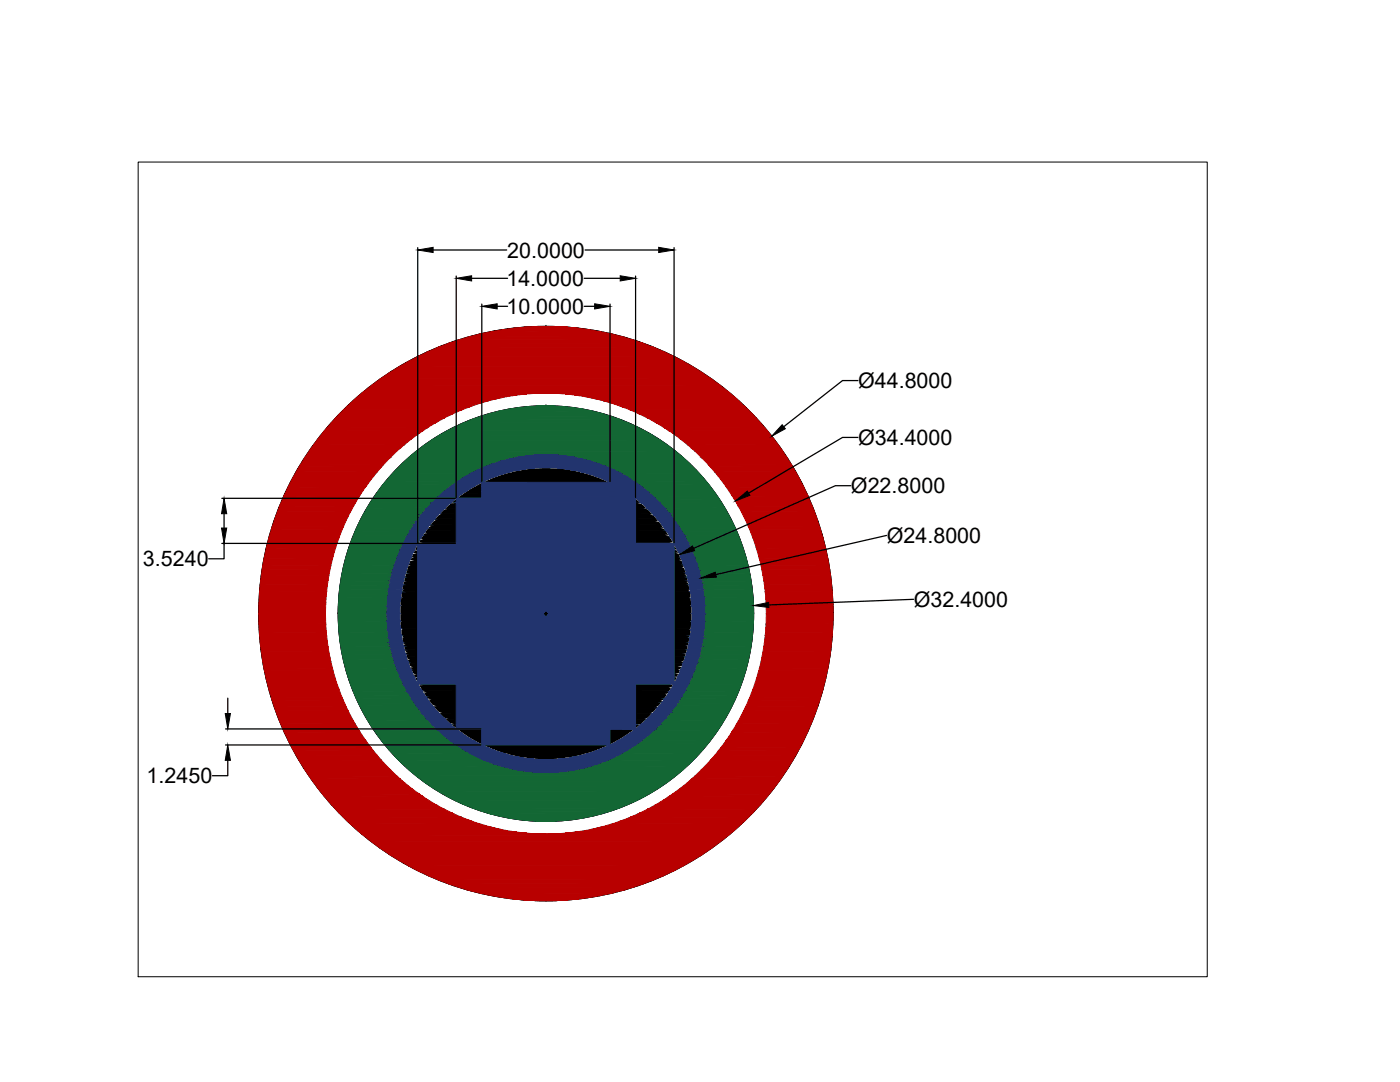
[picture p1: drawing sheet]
<svg xmlns="http://www.w3.org/2000/svg" width="279mm" height="216mm" viewBox="0 0 279 216" stroke-linecap="round" stroke-linejoin="round" font-family="sans-serif">
<defs><g id="words">
<g font-size="4.3">
<text x="101.2" y="51.4">20.0000</text>
<text x="101.1" y="57.1">14.0000</text>
<text x="101.1" y="62.6">10.0000</text>
<text x="171.3" y="77.4">Ø44.8000</text>
<text x="171.3" y="88.8">Ø34.4000</text>
<text x="169.8" y="98.4">Ø22.8000</text>
<text x="28.5" y="113">3.5240</text>
<text x="177" y="108.3">Ø24.8000</text>
<text x="182.4" y="121.1">Ø32.4000</text>
<text x="29.3" y="156.3">1.2450</text>
</g>
</g></defs>
<!-- layer: 0 -->
<g fill="none" stroke="#000" stroke-width=".25">
<path d="M83.4 49.4v58.9M86.4 49.9h14.7M91.1 55.1v44.2M94.1 55.5h7.2M116.6 55.5h7.2M116.8 49.9h14.7M126.8 55.1v44.2M134.5 49.4v58.9M96.2 60.7v35.4M99.2 61.1h2.1M109 78.4h.1M109 65.1h.1"/>
<path d="M116.6 61.1h2.1M121.7 60.7v35.4M171.2 75.9h-3.1l-11.7 9.2M44.3 99.4h46.6M91.1 99.4v9h-7.7v28h7.7h-7.7v-28h7.7v-9h5.1v-3.2h25.5v3.2h5.1v9h7.7v28h-7.7v9.1h-5.1v3.1h-25.5v-3.1h-5.1v-9.1v9.1h5.1v3.1h25.5v-3.1h5.1v-9.1h7.7v-28h-7.7v-9h-5.1v-3.2h-25.5v3.2zM91.1 99.4h.1M96.2 99.4h.1M96.2 96.2h.1M109 93.3h.1M109 81h.1M109 90.7h.1M121.7 96.2h.1"/>
<path d="M121.7 99.4h.1M126.8 99.4h.1M169.8 96.9h-3.1l-28.3 12.5M171.2 87.3h-3.1l-18.7 11.1M44.3 108.4h46.6M44.7 108.4v3.1h-3.1M44.7 102.5v2.9M83.4 108.4h.1M91.1 108.4h.1M126.8 108.4h.1M134.5 108.4h.1M176.9 106.8l-34.1 7.9"/>
<path d="M182.3 119.6l-28.9 1.1M45.5 139.3v3.1M51.7 122.4h.1M65 122.4h.1M67.5 122.4h.1M77.2 122.4h.1M79.8 122.4h.1M83.4 136.4h.1M91.1 136.4h.1M108.7 122.4h.5M109 122.2v.5M126.8 136.4h.1"/>
<path d="M134.5 136.4h.1M138.1 122.4h.1M140.7 122.4h.1M150.4 122.4h.1M152.9 122.4h.1M166.2 122.4h.1M45 145.5h51M45 148.6h51M45.5 151.7v3.1h-3.1M91.1 145.5h.1M96.2 148.6h.1M96.2 145.5h.1"/>
<path d="M109 151.6h.1M109 154.1h.1M121.7 145.5h.1M121.7 148.6h.1M126.8 145.5h.1M109 166.4h.1M109 163.9h.1M109 179.7h.1"/>
<circle cx="109" cy="122.4" r="29.2"/>
<circle cx="109" cy="122.4" r="31.7"/>
<circle cx="109" cy="122.4" r="41.4"/>
<circle cx="109" cy="122.4" r="44"/>
<circle cx="109" cy="122.4" r="57.3"/>
</g>
<g fill="#fff" stroke="#fff" stroke-width=".2">
<path d="M107 78.5h3.9z"/>
<path d="M105.1 166.3h7.7l-1.9 .1z"/>
<path d="M107 78.5l5.8 .1zM105.1 78.6l1.9-.1 5.8 .1z"/>
<path d="M105.1 78.6l9.6 .2-1.9-.2zM103.2 78.8l1.9-.2 9.6 .2z"/>
<path d="M103.2 78.8l13.4 .3-1.9-.3zM101.3 79.1l1.9-.3 13.4 .3z"/>
<path d="M101.3 79.1l17.2 .4-1.9-.4zM99.4 79.5l1.9-.4 17.2 .4z"/>
<path d="M99.4 79.5l20.9 .4-1.8-.4zM97.6 79.9l1.8-.4 20.9 .4z"/>
<path d="M97.6 79.9l24.6 .6-1.9-.6zM95.7 80.5l1.9-.6 24.6 .6z"/>
<path d="M95.7 80.5l28 .5-1.5-.5zM94.2 81l1.5-.5 28 .5z"/>
<path d="M109 81h14.8zM109 81h14.8z"/>
<path d="M94.2 81h14.8zM94.1 81h13z"/>
<path d="M110.8 81l13.2 .1zM110.8 81l13.2 .1z"/>
<path d="M94.1 81h13zM93.9 81.1h12.4z"/>
<path d="M111.6 81.1l12.6 .1zM111.6 81.1l12.6 .1z"/>
<path d="M93.9 81.1h12.4zM93.7 81.2h11.5z"/>
<path d="M112.7 81.2l12 .2-.5-.2zM112.7 81.2l12 .2h-10.2z"/>
<path d="M93.7 81.2l9.7 .2 1.8-.2zM93.2 81.4l.5-.2 9.7 .2z"/>
<path d="M114.5 81.4l11 .3-.8-.3zM114.5 81.4l11 .3h-9.2z"/>
<path d="M93.2 81.4l8.4 .3 1.8-.3zM92.4 81.7l.8-.3 8.4 .3z"/>
<path d="M116.3 81.7l9.5 .1-.3-.1zM116.3 81.7l9.5 .1h-8.8z"/>
<path d="M92.4 81.7l8.5 .1 .7-.1zM92.1 81.8l.3-.1 8.5 .1z"/>
<path d="M117 81.8l9.4 .2-.6-.2zM117 81.8l9.4 .2h-8.2z"/>
<path d="M92.1 81.8l7.6 .2 1.2-.2zM91.6 82l.5-.2 7.6 .2z"/>
<path d="M118.2 82l9.2 .5-1-.5zM118.2 82l9.2 .5h-7.4z"/>
<path d="M91.6 82l6.3 .5 1.8-.5zM90.5 82.5l1.1-.5 6.3 .5z"/>
<path d="M120 82.5l7.5 .1zM120 82.5l7.5 .1z"/>
<path d="M90.5 82.5h7.4zM90.4 82.6h7.3z"/>
<path d="M120.2 82.6l8.3 .4-1-.4zM120.2 82.6l8.3 .4h-6.8z"/>
<path d="M90.4 82.6l5.8 .4 1.5-.4zM89.4 83l1-.4 5.8 .4z"/>
<path d="M121.7 83l7.6 .4-.8-.4zM121.7 83l7.6 .4h-6.5z"/>
<path d="M89.4 83l5.7 .4 1.1-.4zM88.6 83.4l.8-.4 5.7 .4z"/>
<path d="M122.8 83.4l6.9 .2-.4-.2zM122.8 83.4l6.9 .2h-6.2z"/>
<path d="M88.6 83.4l5.8 .2 .7-.2zM88.2 83.6l.4-.2 5.8 .2z"/>
<path d="M123.5 83.6l7.5 .7-1.3-.7zM123.5 83.6l7.5 .7h-5.8z"/>
<path d="M88.2 83.6l4.5 .7 1.7-.7zM87 84.3l1.2-.7 4.5 .7z"/>
<path d="M125.2 84.3h5.8zM125.2 84.3h5.8z"/>
<path d="M87 84.3h5.7zM86.9 84.3h5.8z"/>
<path d="M125.2 84.3l7 .8-1.2-.8zM125.2 84.3l7 .8h-5.3z"/>
<path d="M86.9 84.3l4.1 .8 1.7-.8zM85.7 85.1l1.2-.8 4.1 .8z"/>
<path d="M126.9 85.1l5.7 .2-.4-.2zM126.9 85.1l5.7 .2h-5.2z"/>
<path d="M85.7 85.1l4.8 .2 .5-.2zM85.3 85.3l.4-.2 4.8 .2z"/>
<path d="M127.4 85.3l6.1 .7-.9-.7zM127.4 85.3l6.1 .7h-4.9z"/>
<path d="M85.3 85.3l4 .7 1.2-.7zM84.4 86l.9-.7 4 .7z"/>
<path d="M128.6 86l5.6 .4-.7-.4zM128.6 86l5.6 .4h-4.8z"/>
<path d="M84.4 86l4.1 .4 .8-.4zM83.7 86.4l.7-.4 4.1 .4z"/>
<path d="M129.4 86.4l5.4 .5-.6-.5zM129.4 86.4l5.4 .5h-4.6z"/>
<path d="M83.7 86.4l4 .5 .8-.5zM83.1 86.9l.6-.5 4 .5z"/>
<path d="M130.2 86.9l5.5 .6-.9-.6zM130.2 86.9l5.5 .6h-4.4z"/>
<path d="M83.1 86.9l3.5 .6 1.1-.6zM82.2 87.5l.9-.6 3.5 .6z"/>
<path d="M131.3 87.5l4.8 .4-.4-.4zM131.3 87.5l4.8 .4h-4.3z"/>
<path d="M82.2 87.5l3.9 .4 .5-.4zM81.8 87.9l.4-.4 3.9 .4z"/>
<path d="M131.8 87.9l5.4 .8-1.1-.8zM131.8 87.9l5.4 .8h-4.2z"/>
<path d="M81.8 87.9l3.1 .8 1.2-.8zM80.7 88.7l1.1-.8 3.1 .8z"/>
<path d="M133 88.7l4.4 .2-.2-.2zM133 88.7l4.4 .2h-4.1z"/>
<path d="M80.7 88.7l3.9 .2 .3-.2zM80.5 88.9l.2-.2 3.9 .2z"/>
<path d="M133.3 88.9l5.4 1.1-1.3-1.1zM133.3 88.9l5.4 1.1h-4z"/>
<path d="M80.5 88.9l2.7 1.1 1.4-1.1zM79.2 90l1.3-1.1 2.7 1.1z"/>
<path d="M134.7 90h4zM134.7 90h4z"/>
<path d="M79.2 90h4zM79.2 90h3.9z"/>
<path d="M134.8 90l5.1 1.2-1.2-1.2zM134.8 90l5.1 1.2h-3.7z"/>
<path d="M79.2 90l2.5 1.2 1.4-1.2zM77.9 91.2l1.3-1.2 2.5 1.2z"/>
<path d="M136.2 91.2l3.9 .1zM136.2 91.2l3.9 .1z"/>
<path d="M77.9 91.2h3.8zM77.8 91.3h3.8z"/>
<path d="M136.3 91.3l4.9 1.2-1.1-1.2zM136.3 91.3l4.9 1.2h-3.6z"/>
<path d="M77.8 91.3l2.5 1.2 1.3-1.2zM77.8 91.3l2.5 1.2h-3.6z"/>
<path d="M137.6 92.5l3.8 .2-.2-.2zM137.6 92.5l3.8 .2h-3.6z"/>
<path d="M76.7 92.5l3.4 .2 .2-.2zM76.7 92.5l3.4 .2h-3.6z"/>
<path d="M137.8 92.7l4.5 1.1-.9-1.1zM137.8 92.7l4.5 1.1h-3.4z"/>
<path d="M76.5 92.7l2.5 1.1 1.1-1.1zM76.5 92.7l2.5 1.1h-3.4z"/>
<path d="M138.9 93.8l3.8 .4-.4-.4zM138.9 93.8l3.8 .4h-3.5z"/>
<path d="M75.6 93.8l3.1 .4 .3-.4zM75.6 93.8l3.1 .4h-3.4z"/>
<path d="M139.2 94.2l4.3 1-.8-1zM139.2 94.2l4.3 1h-3.3z"/>
<path d="M75.3 94.2l2.4 1 1-1zM75.3 94.2l2.4 1h-3.3z"/>
<path d="M140.2 95.2l3.6 .5-.3-.5zM140.2 95.2l3.6 .5h-3.2z"/>
<path d="M74.4 95.2l3 .5 .3-.5zM74.4 95.2l3 .5h-3.3z"/>
<path d="M140.6 95.7l3.9 .9-.7-.9zM140.6 95.7l3.9 .9h-3.2z"/>
<path d="M74.1 95.7l2.5 .9 .8-.9zM74.1 95.7l2.5 .9h-3.2z"/>
<path d="M141.3 96.6l3.7 .6-.5-.6zM141.3 96.6l3.7 .6h-3.2z"/>
<path d="M73.4 96.6l2.7 .6 .5-.6zM73.4 96.6l2.7 .6h-3.2z"/>
<path d="M141.8 97.2l3.8 .9-.6-.9zM141.8 97.2l3.8 .9h-3.1z"/>
<path d="M72.9 97.2l2.5 .9 .7-.9zM72.9 97.2l2.5 .9h-3.1z"/>
<path d="M142.5 98.1l3.5 .7-.4-.7zM142.5 98.1l3.5 .7h-3z"/>
<path d="M72.3 98.1l2.6 .7 .5-.7zM72.3 98.1l2.6 .7h-3z"/>
<path d="M143 98.8l3.6 .8-.6-.8zM143 98.8l3.6 .8h-3.1z"/>
<path d="M71.9 98.8l2.5 .8 .5-.8zM71.9 98.8l2.5 .8h-3z"/>
<path d="M143.5 99.6l3.5 .8-.4-.8zM143.5 99.6l3.5 .8h-2.9z"/>
<path d="M71.4 99.6l2.4 .8 .6-.8zM71.4 99.6l2.4 .8h-2.9z"/>
<path d="M144.1 100.4l3.4 .8-.5-.8zM144.1 100.4l3.4 .8h-3z"/>
<path d="M70.9 100.4l2.5 .8 .4-.8zM70.9 100.4l2.5 .8h-3z"/>
<path d="M144.5 101.2l3.5 .9-.5-.9zM144.5 101.2l3.5 .9h-3z"/>
<path d="M70.4 101.2l2.4 .9 .6-.9zM70.4 101.2l2.4 .9h-2.9z"/>
<path d="M145 102.1l3.3 .7-.3-.7zM145 102.1l3.3 .7h-2.9z"/>
<path d="M69.9 102.1l2.6 .7 .3-.7zM69.9 102.1l2.6 .7h-2.9z"/>
<path d="M145.4 102.8l3.4 1-.5-1zM145.4 102.8l3.4 1h-2.8z"/>
<path d="M69.6 102.8l2.3 1 .6-1zM69.6 102.8l2.3 1h-2.8z"/>
<path d="M146 103.8l3.1 .7-.3-.7zM146 103.8l3.1 .7h-2.8z"/>
<path d="M69.1 103.8l2.5 .7 .3-.7zM69.1 103.8l2.5 .7h-2.8z"/>
<path d="M146.3 104.5l3.3 1.1-.5-1.1zM146.3 104.5l3.3 1.1h-2.8z"/>
<path d="M68.8 104.5l2.3 1.1 .5-1.1zM68.8 104.5l2.3 1.1h-2.8z"/>
<path d="M146.8 105.6l3 .5-.2-.5zM146.8 105.6l3 .5h-2.7z"/>
<path d="M68.3 105.6l2.6 .5 .2-.5zM68.3 105.6l2.6 .5h-2.8z"/>
<path d="M147.1 106.1l3.2 1.3-.5-1.3zM147.1 106.1l3.2 1.3h-2.8z"/>
<path d="M68.1 106.1l2.3 1.3 .5-1.3zM68.1 106.1l2.3 1.3h-2.8z"/>
<path d="M147.5 107.4l2.9 .5-.1-.5zM147.5 107.4l2.9 .5h-2.7z"/>
<path d="M67.6 107.4l2.6 .5 .2-.5zM67.6 107.4l2.6 .5h-2.7z"/>
<path d="M147.7 107.9l3.2 1.3-.5-1.3zM147.7 107.9l3.2 1.3h-2.7z"/>
<path d="M67.5 107.9l2.2 1.3 .5-1.3zM67.5 107.9l2.2 1.3h-2.7z"/>
<path d="M148.2 109.2l2.8 .4-.1-.4zM148.2 109.2l2.8 .4h-2.6z"/>
<path d="M67 109.2l2.5 .4 .2-.4zM67 109.2l2.5 .4h-2.6z"/>
<path d="M148.4 109.6l3 1.5-.4-1.5zM148.4 109.6l3 1.5h-2.6z"/>
<path d="M66.9 109.6l2.2 1.5 .4-1.5zM66.9 109.6l2.2 1.5h-2.6z"/>
<path d="M148.8 111.1l2.7 .3-.1-.3zM148.8 111.1l2.7 .3h-2.6z"/>
<path d="M66.5 111.1l2.5 .3 .1-.3zM66.5 111.1l2.5 .3h-2.6z"/>
<path d="M148.9 111.4l3 1.5-.4-1.5zM148.9 111.4l3 1.5h-2.6z"/>
<path d="M66.4 111.4l2.2 1.5 .4-1.5zM66.4 111.4l2.2 1.5h-2.6z"/>
<path d="M149.3 112.9l2.6 .3v-.3zM149.3 112.9l2.6 .3h-2.6z"/>
<path d="M66 112.9l2.6 .3v-.3zM66 112.9l2.6 .3h-2.7z"/>
<path d="M149.3 113.2l3 1.6-.4-1.6zM149.3 113.2l3 1.6h-2.6z"/>
<path d="M65.9 113.2l2.3 1.6 .4-1.6zM65.9 113.2l2.3 1.6h-2.6z"/>
<path d="M149.7 114.8l2.6 .2v-.2zM149.7 114.8l2.6 .2h-2.6z"/>
<path d="M65.6 114.8l2.6 .2v-.2zM65.6 114.8l2.6 .2h-2.6z"/>
<path d="M149.7 115l2.9 1.7-.3-1.7zM149.7 115l2.9 1.7h-2.6z"/>
<path d="M65.6 115l2.3 1.7 .3-1.7zM65.6 115l2.3 1.7h-2.6z"/>
<path d="M150 116.7l2.6 .2v-.2zM150 116.7l2.6 .2h-2.6z"/>
<path d="M65.3 116.7l2.6 .2v-.2zM65.3 116.7l2.6 .2h-2.6z"/>
<path d="M150 116.9l2.8 1.7-.2-1.7zM150 116.9l2.8 1.7h-2.6z"/>
<path d="M65.3 116.9l2.4 1.7 .2-1.7zM65.3 116.9l2.4 1.7h-2.6z"/>
<path d="M150.2 118.6l2.6 .1v-.1zM150.2 118.6l2.6 .1h-2.6z"/>
<path d="M65.1 118.6l2.6 .1v-.1zM65.1 118.6l2.6 .1h-2.6z"/>
<path d="M150.2 118.7l2.7 1.8-.1-1.8zM150.2 118.7l2.7 1.8h-2.6z"/>
<path d="M65.1 118.7l2.5 1.8 .1-1.8zM65.1 118.7l2.5 1.8h-2.6z"/>
<path d="M150.3 120.5l2.6 .1zM150.3 120.5l2.6 .1z"/>
<path d="M65 120.5l2.6 .1zM65 120.5l2.6 .1z"/>
<path d="M150.3 120.6l2.6 1.8v-1.8zM150.3 120.6l2.6 1.8h-2.5z"/>
<path d="M65 120.6l2.5 1.8 .1-1.8zM65 120.6l2.5 1.8h-2.5z"/>
<path d="M150.4 122.4l2.5 1.9v-1.9zM150.4 122.4l2.5 1.9h-2.6z"/>
<path d="M65 122.4l2.6 1.9-.1-1.9zM65 122.4l2.6 1.9h-2.6z"/>
<path d="M150.3 124.3h2.6zM150.3 124.3h2.6z"/>
<path d="M65 124.3h2.6zM65 124.3h2.6z"/>
<path d="M150.3 124.3l2.5 1.8 .1-1.8zM150.3 124.3l2.5 1.8h-2.6z"/>
<path d="M65 124.3l2.7 1.8-.1-1.8zM65 124.3l2.7 1.8h-2.6z"/>
<path d="M150.2 126.1l2.6 .2v-.2zM150.2 126.1l2.6 .2h-2.6z"/>
<path d="M65.1 126.1l2.6 .2v-.2zM65.1 126.1l2.6 .2h-2.6z"/>
<path d="M150.2 126.3l2.4 1.7 .2-1.7zM150.2 126.3l2.4 1.7h-2.6z"/>
<path d="M65.1 126.3l2.8 1.7-.2-1.7zM65.1 126.3l2.8 1.7h-2.6z"/>
<path d="M150 128l2.6 .2v-.2zM150 128l2.6 .2h-2.6z"/>
<path d="M65.3 128l2.6 .2v-.2zM65.3 128l2.6 .2h-2.6z"/>
<path d="M150 128.2l2.3 1.6 .3-1.6zM150 128.2l2.3 1.6h-2.6z"/>
<path d="M65.3 128.2l2.9 1.6-.3-1.6zM65.3 128.2l2.9 1.6h-2.6z"/>
<path d="M149.7 129.8l2.6 .3v-.3zM149.7 129.8l2.6 .3h-2.6z"/>
<path d="M65.6 129.8l2.6 .3v-.3zM65.6 129.8l2.6 .3h-2.6z"/>
<path d="M149.7 130.1l2.2 1.5 .4-1.5zM149.7 130.1l2.2 1.5h-2.6z"/>
<path d="M65.6 130.1l3 1.5-.4-1.5zM65.6 130.1l3 1.5h-2.7z"/>
<path d="M149.3 131.6l2.6 .4v-.4zM149.3 131.6l2.6 .4h-2.6z"/>
<path d="M65.9 131.6l2.7 .4v-.4zM65.9 131.6l2.7 .4h-2.6z"/>
<path d="M149.3 132l2.2 1.5 .4-1.5zM149.3 132l2.2 1.5h-2.6z"/>
<path d="M66 132l3 1.5-.4-1.5zM66 132l3 1.5h-2.6z"/>
<path d="M148.9 133.5l2.5 .3 .1-.3zM148.9 133.5l2.5 .3h-2.6z"/>
<path d="M66.4 133.5l2.7 .3-.1-.3zM66.4 133.5l2.7 .3h-2.6z"/>
<path d="M148.8 133.8l2.2 1.4 .4-1.4zM148.8 133.8l2.2 1.4h-2.6z"/>
<path d="M66.5 133.8l3 1.4-.4-1.4zM66.5 133.8l3 1.4h-2.6z"/>
<path d="M148.4 135.2l2.5 .5 .1-.5zM148.4 135.2l2.5 .5h-2.7z"/>
<path d="M66.9 135.2l2.8 .5-.2-.5zM66.9 135.2l2.8 .5h-2.7z"/>
<path d="M148.2 135.7l2.2 1.3 .5-1.3zM148.2 135.7l2.2 1.3h-2.7z"/>
<path d="M67 135.7l3.2 1.3-.5-1.3zM67 135.7l3.2 1.3h-2.7z"/>
<path d="M147.7 137l2.6 .5 .1-.5zM147.7 137l2.6 .5h-2.8z"/>
<path d="M67.5 137l2.9 .5-.2-.5zM67.5 137l2.9 .5h-2.8z"/>
<path d="M147.5 137.5l2.3 1.2 .5-1.2zM147.5 137.5l2.3 1.2h-2.7z"/>
<path d="M67.6 137.5l3.3 1.2-.5-1.2zM67.6 137.5l3.3 1.2h-2.8z"/>
<path d="M147.1 138.7l2.5 .6 .2-.6zM147.1 138.7l2.5 .6h-2.8z"/>
<path d="M68.1 138.7l3 .6-.2-.6zM68.1 138.7l3 .6h-2.8z"/>
<path d="M146.8 139.3l2.3 1.1 .5-1.1zM146.8 139.3l2.3 1.1h-2.8z"/>
<path d="M68.3 139.3l3.3 1.1-.5-1.1zM68.3 139.3l3.3 1.1h-2.8z"/>
<path d="M146.3 140.4l2.5 .6 .3-.6zM146.3 140.4l2.5 .6h-2.8z"/>
<path d="M68.8 140.4l3.1 .6-.3-.6zM68.8 140.4l3.1 .6h-2.8z"/>
<path d="M146 141l2.3 1.1 .5-1.1zM146 141l2.3 1.1h-2.9z"/>
<path d="M69.1 141l3.4 1.1-.6-1.1zM69.1 141l3.4 1.1h-2.9z"/>
<path d="M145.4 142.1l2.6 .7 .3-.7zM145.4 142.1l2.6 .7h-3z"/>
<path d="M69.6 142.1l3.2 .7-.3-.7zM69.6 142.1l3.2 .7h-2.9z"/>
<path d="M145 142.8l2.5 .9 .5-.9zM145 142.8l2.5 .9h-3z"/>
<path d="M69.9 142.8l3.5 .9-.6-.9zM69.9 142.8l3.5 .9h-3z"/>
<path d="M144.5 143.7l2.5 .7 .5-.7zM144.5 143.7l2.5 .7h-2.9z"/>
<path d="M70.4 143.7l3.4 .7-.4-.7zM70.4 143.7l3.4 .7h-2.9z"/>
<path d="M144.1 144.4l2.5 .9 .4-.9zM144.1 144.4l2.5 .9h-3.1z"/>
<path d="M70.9 144.4l3.5 .9-.6-.9zM70.9 144.4l3.5 .9h-3z"/>
<path d="M143.5 145.3l2.5 .8 .6-.8zM143.5 145.3l2.5 .8h-3z"/>
<path d="M71.4 145.3l3.5 .8-.5-.8zM71.4 145.3l3.5 .8h-3z"/>
<path d="M143 146.1l2.6 .7 .4-.7zM143 146.1l2.6 .7h-3.1z"/>
<path d="M71.9 146.1l3.5 .7-.5-.7zM71.9 146.1l3.5 .7h-3.1z"/>
<path d="M142.5 146.8l2.5 .9 .6-.9zM142.5 146.8l2.5 .9h-3.2z"/>
<path d="M72.3 146.8l3.8 .9-.7-.9zM72.3 146.8l3.8 .9h-3.2z"/>
<path d="M141.8 147.7l2.7 .6 .5-.6zM141.8 147.7l2.7 .6h-3.2z"/>
<path d="M72.9 147.7l3.7 .6-.5-.6zM72.9 147.7l3.7 .6h-3.2z"/>
<path d="M141.3 148.3l2.5 .9 .7-.9zM141.3 148.3l2.5 .9h-3.2z"/>
<path d="M73.4 148.3l4 .9-.8-.9zM73.4 148.3l4 .9h-3.3z"/>
<path d="M140.6 149.2l2.9 .5 .3-.5zM140.6 149.2l2.9 .5h-3.3z"/>
<path d="M74.1 149.2l3.6 .5-.3-.5zM74.1 149.2l3.6 .5h-3.3z"/>
<path d="M140.2 149.7l2.5 1 .8-1zM140.2 149.7l2.5 1h-3.5z"/>
<path d="M74.4 149.7l4.3 1-1-1zM74.4 149.7l4.3 1h-3.4z"/>
<path d="M139.2 150.7l3.1 .4 .4-.4zM139.2 150.7l3.1 .4h-3.4z"/>
<path d="M75.3 150.7l3.7 .4-.3-.4zM75.3 150.7l3.7 .4h-3.4z"/>
<path d="M138.9 151.1l2.5 1.1 .9-1.1zM138.9 151.1l2.5 1.1h-3.6z"/>
<path d="M75.6 151.1l4.5 1.1-1.1-1.1zM75.6 151.1l4.5 1.1h-3.6z"/>
<path d="M137.8 152.2l3.4 .2 .2-.2zM137.8 152.2l3.4 .2h-3.6z"/>
<path d="M76.5 152.2l3.8 .2-.2-.2zM76.5 152.2l3.8 .2h-3.6z"/>
<path d="M137.6 152.4l2.5 1.1 1.1-1.1zM136.3 153.5l1.3-1.1 2.5 1.1z"/>
<path d="M76.7 152.4l4.9 1.1-1.3-1.1zM76.7 152.4l4.9 1.1h-3.8z"/>
<path d="M136.3 153.5l3.6 .1 .2-.1zM136.3 153.5l3.6 .1h-3.7z"/>
<path d="M77.8 153.5l3.9 .1-.1-.1zM77.8 153.5l3.9 .1h-3.8z"/>
<path d="M136.2 153.6l2.5 1.2 1.2-1.2zM134.8 154.8l1.4-1.2 2.5 1.2z"/>
<path d="M77.9 153.6l5.2 1.2-1.4-1.2zM77.9 153.6l5.2 1.2h-3.9z"/>
<path d="M134.8 154.8h3.9zM134.8 154.8l3.9 .1z"/>
<path d="M79.2 154.8l4 .1zM79.2 154.8l4 .1z"/>
<path d="M134.7 154.9l2.7 1.1 1.3-1.1zM133.3 156l1.4-1.1 2.7 1.1z"/>
<path d="M79.2 154.9l5.4 1.1-1.4-1.1zM79.2 154.9l5.4 1.1h-4.1z"/>
<path d="M133.3 156l3.9 .1 .2-.1zM133 156.1l.3-.1 3.9 .1z"/>
<path d="M80.5 156l4.4 .1-.3-.1zM80.5 156l4.4 .1h-4.2z"/>
<path d="M133 156.1l3.1 .9 1.1-.9zM131.8 157l1.2-.9 3.1 .9z"/>
<path d="M80.7 156.1l5.4 .9-1.2-.9zM80.7 156.1l5.4 .9h-4.3z"/>
<path d="M131.8 157l3.9 .3 .4-.3zM131.3 157.3l.5-.3 3.9 .3z"/>
<path d="M81.8 157l4.8 .3-.5-.3zM81.8 157l4.8 .3h-4.4z"/>
<path d="M131.3 157.3l3.5 .7 .9-.7zM130.2 158l1.1-.7 3.5 .7z"/>
<path d="M82.2 157.3l5.5 .7-1.1-.7zM82.2 157.3l5.5 .7h-4.6z"/>
<path d="M130.2 158l4 .5 .6-.5zM129.4 158.5l.8-.5 4 .5z"/>
<path d="M83.1 158l5.4 .5-.8-.5zM83.1 158l5.4 .5h-4.8z"/>
<path d="M129.4 158.5l4.1 .4 .7-.4zM128.6 158.9l.8-.4 4.1 .4z"/>
<path d="M83.7 158.5l5.6 .4-.8-.4zM83.7 158.5l5.6 .4h-4.9z"/>
<path d="M128.6 158.9l4 .6 .9-.6zM127.4 159.5l1.2-.6 4 .6z"/>
<path d="M84.4 158.9l6.1 .6-1.2-.6zM84.4 158.9l6.1 .6h-5.2z"/>
<path d="M127.4 159.5l4.8 .3 .4-.3zM126.9 159.8l.5-.3 4.8 .3z"/>
<path d="M85.3 159.5l5.7 .3-.5-.3zM85.3 159.5l5.7 .3h-5.3z"/>
<path d="M126.9 159.8l4.1 .7 1.2-.7zM125.2 160.5l1.7-.7 4.1 .7z"/>
<path d="M85.7 159.8l7 .7-1.7-.7zM85.7 159.8l7 .7h-5.8z"/>
<path d="M125.2 160.5h5.8zM125.2 160.5h5.8z"/>
<path d="M86.9 160.5h5.8zM86.9 160.5h5.8z"/>
<path d="M125.2 160.5l4.5 .7 1.3-.7zM123.5 161.2l1.7-.7 4.5 .7z"/>
<path d="M87 160.5l7.4 .7-1.7-.7zM87 160.5l7.4 .7h-6.2z"/>
<path d="M123.5 161.2l5.8 .3 .4-.3zM122.8 161.5l.7-.3 5.8 .3z"/>
<path d="M88.2 161.2l6.9 .3-.7-.3zM88.2 161.2l6.9 .3h-6.5z"/>
<path d="M122.8 161.5l5.7 .4 .8-.4zM121.7 161.9l1.1-.4 5.7 .4z"/>
<path d="M88.6 161.5l7.6 .4-1.1-.4zM88.6 161.5l7.6 .4h-6.8z"/>
<path d="M121.7 161.9l5.8 .4 1-.4zM120.2 162.3l1.5-.4 5.8 .4z"/>
<path d="M89.4 161.9l8.3 .4-1.5-.4zM89.4 161.9l8.3 .4h-7.3z"/>
<path d="M120.2 162.3h7.3zM120 162.4h7.4z"/>
<path d="M90.4 162.3l7.5 .1zM90.4 162.3l7.5 .1z"/>
<path d="M120 162.4l6.4 .4 1-.4zM118.2 162.8l1.8-.4 6.4 .4z"/>
<path d="M90.5 162.4l9.2 .4-1.8-.4zM90.5 162.4l9.2 .4h-8.1z"/>
<path d="M118.2 162.8l7.6 .3 .6-.3zM117 163.1l1.2-.3 7.6 .3z"/>
<path d="M91.6 162.8l9.3 .3-1.2-.3zM91.6 162.8l9.3 .3h-8.8z"/>
<path d="M117 163.1l8.5 .1 .3-.1zM116.3 163.2l.7-.1 8.5 .1z"/>
<path d="M92.1 163.1l9.5 .1-.7-.1zM92.1 163.1l9.5 .1h-9.2z"/>
<path d="M116.3 163.2l8.4 .3 .8-.3zM114.5 163.5l1.8-.3 8.4 .3z"/>
<path d="M92.4 163.2l11 .3-1.8-.3zM92.4 163.2l11 .3h-10.2z"/>
<path d="M114.5 163.5l9.7 .2 .5-.2zM112.7 163.7l1.8-.2 9.7 .2z"/>
<path d="M93.2 163.5l12 .2-1.8-.2zM93.2 163.5l12 .2h-11.5z"/>
<path d="M112.7 163.7h11.5zM111.6 163.8h12.4z"/>
<path d="M93.7 163.7l12.6 .1zM93.7 163.7l12.6 .1z"/>
<path d="M111.6 163.8h12.4zM110.8 163.8h13z"/>
<path d="M93.9 163.8h13.2zM93.9 163.8h13.2z"/>
<path d="M110.8 163.8h13zM109 163.9h14.7z"/>
<path d="M94.1 163.8l14.9 .1zM94.1 163.8l14.9 .1z"/>
<path d="M94.2 163.9l28 .5 1.5-.5zM94.2 163.9l28 .5h-26.5z"/>
<path d="M95.7 164.4l24.6 .5 1.9-.5zM95.7 164.4l24.6 .5h-22.7z"/>
<path d="M97.6 164.9l20.9 .5 1.8-.5zM97.6 164.9l20.9 .5h-19.1z"/>
<path d="M99.4 165.4l17.2 .4 1.9-.4zM99.4 165.4l17.2 .4h-15.3z"/>
<path d="M101.3 165.8l13.4 .2 1.9-.2zM101.3 165.8l13.4 .2h-11.5z"/>
<path d="M103.2 166l9.6 .3 1.9-.3zM103.2 166l9.6 .3h-7.7z"/>
<path d="M105.1 166.3l5.8 .1zM107 166.4h3.9z"/>
<path d="M108.1 90.7l3.3 .1zM106.5 90.8h4.9z"/>
<path d="M106.5 90.8l6.5 .2-1.6-.2zM104.9 91l1.6-.2 6.5 .2z"/>
<path d="M104.9 91l9.7 .2-1.6-.2zM103.3 91.2l1.6-.2 9.7 .2z"/>
<path d="M103.3 91.2l12.9 .4-1.6-.4zM101.7 91.6l1.6-.4 12.9 .4z"/>
<path d="M101.7 91.6l16.1 .4-1.6-.4zM100.1 92l1.6-.4 16.1 .4z"/>
<path d="M100.1 92l19.3 .5-1.6-.5zM98.5 92.5l1.6-.5 19.3 .5z"/>
<path d="M98.5 92.5l22.4 .6-1.5-.6zM97 93.1l1.5-.6 22.4 .6z"/>
<path d="M97 93.1l24.4 .2-.5-.2zM96.5 93.3l.5-.2 24.4 .2z"/>
<path d="M109.7 93.3l11.9 .1zM109.7 93.3l11.9 .1z"/>
<path d="M96.5 93.3h11.7zM96.3 93.4h10.3z"/>
<path d="M111.3 93.4l10.7 .1-.4-.1zM111.3 93.4l10.7 .1h-9.2z"/>
<path d="M96.3 93.4l8.8 .1 1.5-.1zM95.9 93.5l.4-.1 8.8 .1z"/>
<path d="M112.8 93.5l9.6 .2-.4-.2zM112.8 93.5l9.6 .2h-8.5z"/>
<path d="M95.9 93.5l8.1 .2 1.1-.2zM95.5 93.7l.4-.2 8.1 .2z"/>
<path d="M113.9 93.7l8.6 .1zM113.9 93.7l8.6 .1z"/>
<path d="M95.5 93.7h8.5zM95.4 93.8h8.1z"/>
<path d="M114.4 93.8l8.8 .3-.7-.3zM114.4 93.8l8.8 .3h-7.3z"/>
<path d="M95.4 93.8l6.6 .3 1.5-.3zM94.7 94.1l.7-.3 6.6 .3z"/>
<path d="M115.9 94.1l8 .3-.7-.3zM115.9 94.1l8 .3h-6.8z"/>
<path d="M94.7 94.1l6.1 .3 1.2-.3zM94 94.4l.7-.3 6.1 .3z"/>
<path d="M117.1 94.4l6.9 .1zM117.1 94.4l6.9 .1z"/>
<path d="M94 94.4h6.8zM93.9 94.5h6.6z"/>
<path d="M117.4 94.5l7.5 .5-.9-.5zM117.4 94.5l7.5 .5h-6.1z"/>
<path d="M93.9 94.5l5.2 .5 1.4-.5zM93 95l.9-.5 5.2 .5z"/>
<path d="M118.8 95l6.5 .2-.4-.2zM118.8 95l6.5 .2h-5.8z"/>
<path d="M93 95l5.4 .2 .7-.2zM92.6 95.2l.4-.2 5.4 .2z"/>
<path d="M119.5 95.2l6.3 .4-.5-.4zM119.5 95.2l6.3 .4h-5.5z"/>
<path d="M92.6 95.2l5 .4 .8-.4zM92.1 95.6l.5-.4 5 .4z"/>
<path d="M120.3 95.6l6.4 .5-.9-.5zM120.3 95.6l6.4 .5h-5.2z"/>
<path d="M92.1 95.6l4.3 .5 1.2-.5zM91.2 96.1l.9-.5 4.3 .5z"/>
<path d="M121.5 96.1l5.3 .1zM121.5 96.1l5.3 .1z"/>
<path d="M91.2 96.1h5.2zM91.1 96.2h5.1z"/>
<path d="M121.7 96.2l6.1 .7-1-.7zM121.7 96.2l6.1 .7h-4.7z"/>
<path d="M91.1 96.2l3.7 .7 1.4-.7zM90.1 96.9l1-.7 3.7 .7z"/>
<path d="M123.1 96.9l4.9 .2-.2-.2zM123.1 96.9l4.9 .2h-4.7z"/>
<path d="M90.1 96.9l4.5 .2 .2-.2zM89.9 97.1l.2-.2 4.5 .2z"/>
<path d="M123.3 97.1l5.5 .6-.8-.6zM123.3 97.1l5.5 .6h-4.4z"/>
<path d="M89.9 97.1l3.6 .6 1.1-.6zM89.1 97.7l.8-.6 3.6 .6z"/>
<path d="M124.4 97.7l4.9 .4-.5-.4zM124.4 97.7l4.9 .4h-4.3z"/>
<path d="M89.1 97.7l3.8 .4 .6-.4zM88.6 98.1l.5-.4 3.8 .4z"/>
<path d="M125 98.1l4.8 .5-.5-.5zM125 98.1l4.8 .5h-4.1z"/>
<path d="M88.6 98.1l3.6 .5 .7-.5zM88.1 98.6l.5-.5 3.6 .5z"/>
<path d="M125.7 98.6l4.8 .6-.7-.6zM125.7 98.6l4.8 .6h-4z"/>
<path d="M88.1 98.6l3.3 .6 .8-.6zM87.4 99.2l.7-.6 3.3 .6z"/>
<path d="M126.5 99.2l4.3 .3-.3-.3zM126.5 99.2l4.3 .3h-3.8z"/>
<path d="M87.4 99.2l3.5 .3 .5-.3zM87.1 99.5l.3-.3 3.5 .3z"/>
<path d="M127 99.5l4.7 .8-.9-.8zM127 99.5l4.7 .8h-3.8z"/>
<path d="M87.1 99.5l2.9 .8 .9-.8zM87.1 99.5l2.9 .8h-3.8z"/>
<path d="M127.9 100.3l3.9 .2-.1-.2zM127.9 100.3l3.9 .2h-3.6z"/>
<path d="M86.2 100.3l3.5 .2 .3-.2zM86.2 100.3l3.5 .2h-3.6z"/>
<path d="M128.2 100.5l4.6 1-1-1zM128.2 100.5l4.6 1h-3.6z"/>
<path d="M86.1 100.5l2.6 1 1-1zM86.1 100.5l2.6 1h-3.6z"/>
<path d="M129.2 101.5l3.6 .1zM129.2 101.5l3.6 .1z"/>
<path d="M85.1 101.5h3.6zM85.1 101.5l3.5 .1z"/>
<path d="M129.3 101.6l4.4 1.1-.9-1.1zM129.3 101.6l4.4 1.1h-3.3z"/>
<path d="M85.1 101.6l2.4 1.1 1.1-1.1zM85.1 101.6l2.4 1.1h-3.3z"/>
<path d="M130.4 102.7l3.4 .1-.1-.1zM130.4 102.7l3.4 .1h-3.3z"/>
<path d="M84.2 102.7l3.3 .1v-.1zM84.2 102.7l3.3 .1h-3.4z"/>
<path d="M130.5 102.8l4.1 1-.8-1zM130.5 102.8l4.1 1h-3.2z"/>
<path d="M84.1 102.8l2.4 1 1-1zM84.1 102.8l2.4 1h-3.2z"/>
<path d="M131.4 103.8l3.4 .3-.2-.3zM131.4 103.8l3.4 .3h-3.2z"/>
<path d="M83.3 103.8l3 .3 .2-.3zM83.3 103.8l3 .3h-3.2z"/>
<path d="M131.6 104.1l3.9 .9-.7-.9zM131.6 104.1l3.9 .9h-3.2z"/>
<path d="M83.1 104.1l2.4 .9 .8-.9zM83.1 104.1l2.4 .9h-3.1z"/>
<path d="M132.3 105l3.4 .4-.2-.4zM132.3 105l3.4 .4h-3.1z"/>
<path d="M82.4 105l2.9 .4 .2-.4zM82.4 105l2.9 .4h-3.1z"/>
<path d="M132.6 105.4l3.6 .9-.5-.9zM132.6 105.4l3.6 .9h-3z"/>
<path d="M82.2 105.4l2.5 .9 .6-.9zM82.2 105.4l2.5 .9h-3z"/>
<path d="M133.2 106.3l3.4 .5-.4-.5zM133.2 106.3l3.4 .5h-3z"/>
<path d="M81.7 106.3l2.6 .5 .4-.5zM81.7 106.3l2.6 .5h-2.9z"/>
<path d="M133.6 106.8l3.4 .8-.4-.8zM133.6 106.8l3.4 .8h-2.9z"/>
<path d="M81.4 106.8l2.4 .8 .5-.8zM81.4 106.8l2.4 .8h-2.9z"/>
<path d="M134.1 107.6l3.2 .7-.3-.7zM134.1 107.6l3.2 .7h-2.9z"/>
<path d="M80.9 107.6l2.6 .7 .3-.7zM80.9 107.6l2.6 .7h-2.9z"/>
<path d="M134.4 108.3l3.3 .7-.4-.7zM134.4 108.3l3.3 .7h-2.9z"/>
<path d="M80.6 108.3l2.5 .7 .4-.7zM80.6 108.3l2.5 .7h-2.9z"/>
<path d="M134.8 109l3.2 .7-.3-.7zM134.8 109l3.2 .7h-2.8z"/>
<path d="M80.2 109l2.5 .7 .4-.7zM80.2 109l2.5 .7h-2.8z"/>
<path d="M135.2 109.7l3.1 .7-.3-.7zM135.2 109.7l3.1 .7h-2.8z"/>
<path d="M79.9 109.7l2.5 .7 .3-.7zM79.9 109.7l2.5 .7h-2.8z"/>
<path d="M135.5 110.4l3.1 .8-.3-.8zM135.5 110.4l3.1 .8h-2.7z"/>
<path d="M79.6 110.4l2.4 .8 .4-.8zM79.6 110.4l2.4 .8h-2.7z"/>
<path d="M135.9 111.2l2.9 .6-.2-.6zM135.9 111.2l2.9 .6h-2.7z"/>
<path d="M79.3 111.2l2.5 .6 .2-.6zM79.3 111.2l2.5 .6h-2.7z"/>
<path d="M136.1 111.8l3.1 1-.4-1zM136.1 111.8l3.1 1h-2.7z"/>
<path d="M79.1 111.8l2.3 1 .4-1zM79.1 111.8l2.3 1h-2.7z"/>
<path d="M136.5 112.8l2.8 .5-.1-.5zM136.5 112.8l2.8 .5h-2.7z"/>
<path d="M78.7 112.8l2.6 .5 .1-.5zM78.7 112.8l2.6 .5h-2.7z"/>
<path d="M136.6 113.3l3 1.1-.3-1.1zM136.6 113.3l3 1.1h-2.6z"/>
<path d="M78.6 113.3l2.3 1.1 .4-1.1zM78.6 113.3l2.3 1.1h-2.6z"/>
<path d="M137 114.4l2.7 .4-.1-.4zM137 114.4l2.7 .4h-2.6z"/>
<path d="M78.3 114.4l2.5 .4 .1-.4zM78.3 114.4l2.5 .4h-2.6z"/>
<path d="M137.1 114.8l2.9 1.1-.3-1.1zM137.1 114.8l2.9 1.1h-2.6z"/>
<path d="M78.2 114.8l2.3 1.1 .3-1.1zM78.2 114.8l2.3 1.1h-2.6z"/>
<path d="M137.4 115.9l2.7 .4-.1-.4zM137.4 115.9l2.7 .4h-2.7z"/>
<path d="M77.9 115.9l2.5 .4 .1-.4zM77.9 115.9l2.5 .4h-2.6z"/>
<path d="M137.4 116.3l2.9 1.3-.2-1.3zM137.4 116.3l2.9 1.3h-2.6z"/>
<path d="M77.8 116.3l2.4 1.3 .2-1.3zM77.8 116.3l2.4 1.3h-2.6z"/>
<path d="M137.7 117.6l2.6 .2v-.2zM137.7 117.6l2.6 .2h-2.6z"/>
<path d="M77.6 117.6l2.6 .2v-.2zM77.6 117.6l2.6 .2h-2.6z"/>
<path d="M137.7 117.8l2.8 1.4-.2-1.4zM137.7 117.8l2.8 1.4h-2.6z"/>
<path d="M77.6 117.8l2.4 1.4 .2-1.4zM77.6 117.8l2.4 1.4h-2.6z"/>
<path d="M137.9 119.2l2.6 .1v-.1zM137.9 119.2l2.6 .1h-2.6z"/>
<path d="M77.4 119.2l2.6 .1v-.1zM77.4 119.2l2.6 .1h-2.6z"/>
<path d="M137.9 119.3l2.7 1.5-.1-1.5zM137.9 119.3l2.7 1.5h-2.5z"/>
<path d="M77.4 119.3l2.4 1.5 .2-1.5zM77.4 119.3l2.4 1.5h-2.5z"/>
<path d="M138.1 120.8l2.5 .1zM138.1 120.8l2.5 .1z"/>
<path d="M77.3 120.8l2.5 .1zM77.3 120.8l2.5 .1z"/>
<path d="M138.1 120.9l2.6 1.5-.1-1.5zM138.1 120.9l2.6 1.5h-2.6z"/>
<path d="M77.3 120.9l2.5 1.5v-1.5zM77.3 120.9l2.5 1.5h-2.6z"/>
<path d="M138.1 122.4l2.5 1.6 .1-1.6zM138.1 122.4l2.5 1.6h-2.5z"/>
<path d="M77.2 122.4l2.6 1.6v-1.6zM77.2 122.4l2.6 1.6h-2.5z"/>
<path d="M138.1 124l2.5 .1zM138.1 124l2.5 .1z"/>
<path d="M77.3 124l2.5 .1zM77.3 124l2.5 .1z"/>
<path d="M138.1 124.1l2.4 1.4 .1-1.4zM138.1 124.1l2.4 1.4h-2.6z"/>
<path d="M77.3 124.1l2.7 1.4-.2-1.4zM77.3 124.1l2.7 1.4h-2.6z"/>
<path d="M137.9 125.5l2.6 .2v-.2zM137.9 125.5l2.6 .2h-2.6z"/>
<path d="M77.4 125.5l2.6 .2v-.2zM77.4 125.5l2.6 .2h-2.6z"/>
<path d="M137.9 125.7l2.4 1.4 .2-1.4zM137.9 125.7l2.4 1.4h-2.6z"/>
<path d="M77.4 125.7l2.8 1.4-.2-1.4zM77.4 125.7l2.8 1.4h-2.6z"/>
<path d="M137.7 127.1l2.6 .2v-.2zM137.7 127.1l2.6 .2h-2.6z"/>
<path d="M77.6 127.1l2.6 .2v-.2zM77.6 127.1l2.6 .2h-2.6z"/>
<path d="M137.7 127.3l2.4 1.3 .2-1.3zM137.7 127.3l2.4 1.3h-2.7z"/>
<path d="M77.6 127.3l2.8 1.3-.2-1.3zM77.6 127.3l2.8 1.3h-2.6z"/>
<path d="M137.4 128.6l2.6 .3 .1-.3zM137.4 128.6l2.6 .3h-2.6z"/>
<path d="M77.8 128.6l2.7 .3-.1-.3zM77.8 128.6l2.7 .3h-2.6z"/>
<path d="M137.4 128.9l2.3 1.2 .3-1.2zM137.4 128.9l2.3 1.2h-2.6z"/>
<path d="M77.9 128.9l2.9 1.2-.3-1.2zM77.9 128.9l2.9 1.2h-2.6z"/>
<path d="M137.1 130.1l2.5 .4 .1-.4zM137.1 130.1l2.5 .4h-2.6z"/>
<path d="M78.2 130.1l2.7 .4-.1-.4zM78.2 130.1l2.7 .4h-2.6z"/>
<path d="M137 130.5l2.3 1.1 .3-1.1zM137 130.5l2.3 1.1h-2.7z"/>
<path d="M78.3 130.5l3 1.1-.4-1.1zM78.3 130.5l3 1.1h-2.7z"/>
<path d="M136.6 131.6l2.6 .5 .1-.5zM136.6 131.6l2.6 .5h-2.7z"/>
<path d="M78.6 131.6l2.8 .5-.1-.5zM78.6 131.6l2.8 .5h-2.7z"/>
<path d="M136.5 132.1l2.3 .9 .4-.9zM136.5 132.1l2.3 .9h-2.7z"/>
<path d="M78.7 132.1l3.1 .9-.4-.9zM78.7 132.1l3.1 .9h-2.7z"/>
<path d="M136.1 133l2.5 .6 .2-.6zM136.1 133l2.5 .6h-2.7z"/>
<path d="M79.1 133l2.9 .6-.2-.6zM79.1 133l2.9 .6h-2.7z"/>
<path d="M135.9 133.6l2.4 .9 .3-.9zM135.9 133.6l2.4 .9h-2.8z"/>
<path d="M79.3 133.6l3.1 .9-.4-.9zM79.3 133.6l3.1 .9h-2.8z"/>
<path d="M135.5 134.5l2.5 .6 .3-.6zM135.5 134.5l2.5 .6h-2.8z"/>
<path d="M79.6 134.5l3.1 .6-.3-.6zM79.6 134.5l3.1 .6h-2.8z"/>
<path d="M135.2 135.1l2.5 .8 .3-.8zM135.2 135.1l2.5 .8h-2.9z"/>
<path d="M79.9 135.1l3.2 .8-.4-.8zM79.9 135.1l3.2 .8h-2.9z"/>
<path d="M134.8 135.9l2.5 .7 .4-.7zM134.8 135.9l2.5 .7h-2.9z"/>
<path d="M80.2 135.9l3.3 .7-.4-.7zM80.2 135.9l3.3 .7h-2.9z"/>
<path d="M134.4 136.6l2.6 .6 .3-.6zM134.4 136.6l2.6 .6h-2.9z"/>
<path d="M80.6 136.6l3.2 .6-.3-.6zM80.6 136.6l3.2 .6h-2.9z"/>
<path d="M134.1 137.2l2.5 .9 .4-.9zM134.1 137.2l2.5 .9h-3z"/>
<path d="M80.9 137.2l3.4 .9-.5-.9zM80.9 137.2l3.4 .9h-2.9z"/>
<path d="M133.6 138.1l2.6 .4 .4-.4zM133.6 138.1l2.6 .4h-3z"/>
<path d="M81.4 138.1l3.3 .4-.4-.4zM81.4 138.1l3.3 .4h-3z"/>
<path d="M133.2 138.5l2.5 1 .5-1zM133.2 138.5l2.5 1h-3.1z"/>
<path d="M81.7 138.5l3.6 1-.6-1zM81.7 138.5l3.6 1h-3.1z"/>
<path d="M132.6 139.5l2.9 .3 .2-.3zM132.6 139.5l2.9 .3h-3.2z"/>
<path d="M82.2 139.5l3.3 .3-.2-.3zM82.2 139.5l3.3 .3h-3.1z"/>
<path d="M132.3 139.8l2.5 1 .7-1zM132.3 139.8l2.5 1h-3.2z"/>
<path d="M82.4 139.8l3.9 1-.8-1zM82.4 139.8l3.9 1h-3.2z"/>
<path d="M131.6 140.8l3 .2 .2-.2zM131.6 140.8l3 .2h-3.2z"/>
<path d="M83.1 140.8l3.4 .2-.2-.2zM83.1 140.8l3.4 .2h-3.2z"/>
<path d="M131.4 141l2.4 1.1 .8-1.1zM131.4 141l2.4 1.1h-3.3z"/>
<path d="M83.3 141l4.2 1.1-1-1.1zM83.3 141l4.2 1.1h-3.4z"/>
<path d="M130.5 142.1h3.3zM130.5 142.1l3.2 .1h-3.3z"/>
<path d="M84.1 142.1l3.4 .1zM84.1 142.1l3.4 .1z"/>
<path d="M130.4 142.2l2.4 1.1 .9-1.1zM130.4 142.2l2.4 1.1h-3.5z"/>
<path d="M84.2 142.2l4.4 1.1-1.1-1.1zM84.2 142.2l4.4 1.1h-3.5z"/>
<path d="M129.3 143.3h3.5zM129.2 143.4h3.6z"/>
<path d="M85.1 143.3l3.6 .1zM85.1 143.3l3.6 .1z"/>
<path d="M129.2 143.4l2.6 1 1-1zM128.2 144.4l1-1 2.6 1z"/>
<path d="M85.1 143.4l4.6 1-1-1zM85.1 143.4l4.6 1h-3.6z"/>
<path d="M128.2 144.4l3.5 .2 .1-.2zM127.9 144.6l.3-.2 3.5 .2z"/>
<path d="M86.1 144.4l3.9 .2-.3-.2zM86.1 144.4l3.9 .2h-3.8z"/>
<path d="M127.9 144.6l2.9 .8 .9-.8zM127 145.4l.9-.8 2.9 .8z"/>
<path d="M86.2 144.6l4.7 .8-.9-.8zM86.2 144.6l4.7 .8h-3.8z"/>
<path d="M127 145.4l3.5 .3 .3-.3zM126.5 145.7l.5-.3 3.5 .3z"/>
<path d="M87.1 145.4l4.3 .3-.5-.3zM87.1 145.4l4.3 .3h-4z"/>
<path d="M126.5 145.7l3.3 .6 .7-.6zM125.7 146.3l.8-.6 3.3 .6z"/>
<path d="M87.4 145.7l4.8 .6-.8-.6zM87.4 145.7l4.8 .6h-4.1z"/>
<path d="M125.7 146.3l3.6 .5 .5-.5zM125 146.8l.7-.5 3.6 .5z"/>
<path d="M88.1 146.3l4.8 .5-.7-.5zM88.1 146.3l4.8 .5h-4.3z"/>
<path d="M125 146.8l3.8 .4 .5-.4zM124.4 147.2l.6-.4 3.8 .4z"/>
<path d="M88.6 146.8l4.9 .4-.6-.4zM88.6 146.8l4.9 .4h-4.4z"/>
<path d="M124.4 147.2l3.6 .6 .8-.6zM123.3 147.8l1.1-.6 3.6 .6z"/>
<path d="M89.1 147.2l5.5 .6-1.1-.6zM89.1 147.2l5.5 .6h-4.7z"/>
<path d="M123.3 147.8l4.5 .1 .2-.1zM123.1 147.9l.2-.1 4.5 .1z"/>
<path d="M89.9 147.8l4.9 .1-.2-.1zM89.9 147.8l4.9 .1h-4.7z"/>
<path d="M123.1 147.9l3.7 .8 1-.8zM121.7 148.7l1.4-.8 3.7 .8z"/>
<path d="M90.1 147.9l6.1 .8-1.4-.8zM90.1 147.9l6.1 .8h-5.1z"/>
<path d="M121.7 148.7h5.1zM121.5 148.8h5.2z"/>
<path d="M91.1 148.7l5.3 .1zM91.1 148.7l5.3 .1z"/>
<path d="M121.5 148.8l4.3 .5 .9-.5zM120.3 149.3l1.2-.5 4.3 .5z"/>
<path d="M91.2 148.8l6.4 .5-1.2-.5zM91.2 148.8l6.4 .5h-5.5z"/>
<path d="M120.3 149.3l5 .3 .5-.3zM119.5 149.6l.8-.3 5 .3z"/>
<path d="M92.1 149.3l6.3 .3-.8-.3zM92.1 149.3l6.3 .3h-5.8z"/>
<path d="M119.5 149.6l5.4 .3 .4-.3zM118.8 149.9l.7-.3 5.4 .3z"/>
<path d="M92.6 149.6l6.5 .3-.7-.3zM92.6 149.6l6.5 .3h-6.1z"/>
<path d="M118.8 149.9l5.2 .5 .9-.5zM117.4 150.4l1.4-.5 5.2 .5z"/>
<path d="M93 149.9l7.5 .5-1.4-.5zM93 149.9l7.5 .5h-6.6z"/>
<path d="M117.4 150.4h6.6zM117.1 150.4h6.8z"/>
<path d="M93.9 150.4h6.9zM93.9 150.4h6.9z"/>
<path d="M117.1 150.4l6.1 .4 .7-.4zM115.9 150.8l1.2-.4 6.1 .4z"/>
<path d="M94 150.4l8 .4-1.2-.4zM94 150.4l8 .4h-7.3z"/>
<path d="M115.9 150.8l6.6 .3 .7-.3zM114.4 151.1l1.5-.3 6.6 .3z"/>
<path d="M94.7 150.8l8.8 .3-1.5-.3zM94.7 150.8l8.8 .3h-8.1z"/>
<path d="M114.4 151.1h8.1zM113.9 151.2h8.5z"/>
<path d="M95.4 151.1l8.6 .1zM95.4 151.1l8.6 .1z"/>
<path d="M113.9 151.2l8.1 .1 .4-.1zM112.8 151.3l1.1-.1 8.1 .1z"/>
<path d="M95.5 151.2l9.6 .1-1.1-.1zM95.5 151.2l9.6 .1h-9.2z"/>
<path d="M112.8 151.3l8.8 .2 .4-.2zM111.3 151.5l1.5-.2 8.8 .2z"/>
<path d="M95.9 151.3l10.7 .2-1.5-.2zM95.9 151.3l10.7 .2h-10.3z"/>
<path d="M111.3 151.5h10.3zM109.7 151.6h11.7z"/>
<path d="M96.3 151.5l11.9 .1zM96.3 151.5l11.9 .1z"/>
<path d="M96.5 151.6l24.4 .2 .5-.2zM96.5 151.6l24.4 .2h-23.9z"/>
<path d="M97 151.8l22.4 .6 1.5-.6zM97 151.8l22.4 .6h-20.9z"/>
<path d="M98.5 152.4l19.3 .5 1.6-.5zM98.5 152.4l19.3 .5h-17.7z"/>
<path d="M100.1 152.9l16.1 .4 1.6-.4zM100.1 152.9l16.1 .4h-14.5z"/>
<path d="M101.7 153.3l12.9 .3 1.6-.3zM101.7 153.3l12.9 .3h-11.3z"/>
<path d="M103.3 153.6l9.7 .3 1.6-.3zM103.3 153.6l9.7 .3h-8.1z"/>
<path d="M104.9 153.9l6.5 .2 1.6-.2zM104.9 153.9l6.5 .2h-4.9z"/>
<path d="M106.5 154.1h4.9zM106.5 154.1h3.3z"/>
</g>
<g fill="#000" stroke="#000" stroke-width=".2">
<path d="M83.4 49.9l3-.5v1zM91.1 55.5l3-.5v1.1zM123.8 55l3 .5-3 .6zM131.5 49.4l3 .5-3 .5zM96.2 61.1l3-.5v1.1zM118.7 60.6l3 .5-3 .6zM89.9 100.4l1.2-1v1zM108.2 93.3h1.5zM126.8 99.4l1.2 1h-1.2zM146.8 100l2.4-2 .5 .8zM156.1 84.7l.6 .8-2.7 1.6zM44.7 99.4l.5 3.1h-1z"/>
<path d="M44.2 105.4h1l-.5 3zM83.4 108.4v1.3h-.7zM134.5 108.4l.7 1.3h-.7zM135.6 110.7l2.6-1.8 .4 1zM139.9 115.4l2.8-1.2 .3 1zM82.7 135.1h.7v1.3zM134.5 133.8h1.3l-.6 1.3zM150.4 120.8l3-.6v1zM45 142.4h1l-.5 3.1zM45.5 148.6l.5 3.1h-1zM89.9 144.5h1.2v1zM105.1 151.3h7.7z"/>
<path d="M106.6 151.5h4.7zM126.8 143.5h2.3l-1.1 1z"/>
<path d="M96.2 96.2v.7zM94.8 96.9l1.4-.7v.7z"/>
<path d="M94.8 96.9l1.4 .8v-.8zM93.5 97.7l1.3-.8 1.4 .8z"/>
<path d="M93.5 97.7l2.7 .8v-.8zM92.3 98.5l1.2-.8 2.7 .8z"/>
<path d="M92.3 98.5l3.9 .9v-.9zM91.1 99.4l1.2-.9 3.9 .9z"/>
<path d="M108.2 93.3l3.1 .1zM106.6 93.4h4.7z"/>
<path d="M106.6 93.4h4.7zM106.6 93.4h4.7z"/>
<path d="M106.6 93.4l6.2 .1-1.5-.1zM105.1 93.5l1.5-.1 6.2 .1zM105.1 93.5h7.7zM105.1 93.5h7.7z"/>
<path d="M105.1 93.5l9.3 .3-1.6-.3zM103.5 93.8l1.6-.3 9.3 .3z"/>
<path d="M103.5 93.8h10.9zM103.5 93.8h10.9z"/>
<path d="M103.5 93.8l12.4 .3-1.5-.3zM102 94.1l1.5-.3 12.4 .3z"/>
<path d="M102 94.1h13.9zM102 94.1h13.9z"/>
<path d="M102 94.1l15.4 .4-1.5-.4zM100.5 94.5l1.5-.4 15.4 .4z"/>
<path d="M100.5 94.5h16.9zM100.5 94.5h16.9z"/>
<path d="M100.5 94.5l18.4 .5-1.5-.5zM99 95l1.5-.5 18.4 .5z"/>
<path d="M99 95h19.9zM99 95h19.9z"/>
<path d="M99 95l21.3 .6-1.4-.6zM97.6 95.6l1.4-.6 21.3 .6z"/>
<path d="M97.6 95.6h22.7zM97.6 95.6h22.7z"/>
<path d="M97.6 95.6l24.1 .6-1.4-.6zM96.2 96.2l1.4-.6 24.1 .6zM96.2 96.2h25.5zM96.2 96.2h25.5z"/>
<path d="M121.7 96.2l1.4 .7zM121.7 96.2l1.4 .7h-1.4z"/>
<path d="M121.7 96.9l2.7 .8-1.3-.8zM121.7 96.9l2.7 .8h-2.7z"/>
<path d="M121.7 97.7l3.9 .8-1.2-.8zM121.7 97.7l3.9 .8h-3.9z"/>
<path d="M121.7 98.5l5.1 .9-1.2-.9zM121.7 98.5l5.1 .9h-5.1z"/>
<path d="M82.7 109.7l.7 1.4v-1.4zM82.7 109.7l.7 1.4h-1.3z"/>
<path d="M82.1 111.1l1.3 1.3v-1.3zM82.1 111.1l1.3 1.3h-1.8z"/>
<path d="M81.6 112.4l1.8 1.4v-1.4zM81.6 112.4l1.8 1.4h-2.3z"/>
<path d="M81.1 113.8l2.3 1.4v-1.4zM81.1 113.8l2.3 1.4h-2.7z"/>
<path d="M80.7 115.2l2.7 1.4v-1.4zM80.7 115.2l2.7 1.4h-3z"/>
<path d="M80.4 116.6l3 1.5v-1.5zM80.4 116.6l3 1.5h-3.3z"/>
<path d="M80.1 118.1l3.3 1.4v-1.4zM80.1 118.1l3.3 1.4h-3.5z"/>
<path d="M79.9 119.5l3.5 1.5v-1.5zM79.9 119.5l3.5 1.5h-3.6z"/>
<path d="M89.9 100.4l1.2 1v-1zM88.8 101.4l1.1-1 1.2 1z"/>
<path d="M88.8 101.4l2.3 1v-1zM88.8 101.4l2.3 1h-3.4z"/>
<path d="M87.7 102.4l3.4 1.1v-1.1zM87.7 102.4l3.4 1.1h-4.3z"/>
<path d="M86.8 103.5l4.3 1.2v-1.2zM86.8 103.5l4.3 1.2h-5.3z"/>
<path d="M85.8 104.7l5.3 1.2v-1.2zM85.8 104.7l5.3 1.2h-6.2z"/>
<path d="M84.9 105.9l6.2 1.3v-1.3zM84.9 105.9l6.2 1.3h-7z"/>
<path d="M84.1 107.2l7 1.2v-1.2zM84.1 107.2l7 1.2h-7.7z"/>
<path d="M126.8 100.4l2.3 1-1.1-1zM126.8 100.4l2.3 1h-2.3z"/>
<path d="M126.8 101.4l3.4 1-1.1-1zM126.8 101.4l3.4 1h-3.4z"/>
<path d="M126.8 102.4l4.3 1.1-.9-1.1zM126.8 102.4l4.3 1.1h-4.3z"/>
<path d="M126.8 103.5l5.3 1.2-1-1.2zM126.8 103.5l5.3 1.2h-5.3z"/>
<path d="M126.8 104.7l6.2 1.2-.9-1.2zM126.8 104.7l6.2 1.2h-6.2z"/>
<path d="M126.8 105.9l7 1.3-.8-1.3zM126.8 105.9l7 1.3h-7z"/>
<path d="M126.8 107.2l7.7 1.2-.7-1.2zM126.8 107.2l7.7 1.2h-7.7z"/>
<path d="M134.5 109.7l1.3 1.4-.6-1.4zM134.5 109.7l1.3 1.4h-1.3z"/>
<path d="M134.5 111.1l1.8 1.3-.5-1.3zM134.5 111.1l1.8 1.3h-1.8z"/>
<path d="M134.5 112.4l2.3 1.4-.5-1.4zM134.5 112.4l2.3 1.4h-2.3z"/>
<path d="M134.5 113.8l2.7 1.4-.4-1.4zM134.5 113.8l2.7 1.4h-2.7z"/>
<path d="M134.5 115.2l3 1.4-.3-1.4zM134.5 115.2l3 1.4h-3z"/>
<path d="M134.5 116.6l3.3 1.5-.3-1.5zM134.5 116.6l3.3 1.5h-3.3z"/>
<path d="M134.5 118.1l3.5 1.4-.2-1.4zM134.5 118.1l3.5 1.4h-3.5z"/>
<path d="M134.5 119.5l3.6 1.5-.1-1.5zM134.5 119.5l3.6 1.5h-3.6z"/>
<path d="M79.8 121l3.6 1.4v-1.4zM79.8 121l3.6 1.4h-3.6z"/>
<path d="M79.8 122.4l3.6 1.5v-1.5zM79.8 122.4l3.6 1.5h-3.6z"/>
<path d="M79.8 123.9l3.6 1.5v-1.5zM79.8 123.9l3.6 1.5h-3.5z"/>
<path d="M79.9 125.4l3.5 1.4v-1.4zM79.9 125.4l3.5 1.4h-3.3z"/>
<path d="M80.1 126.8l3.3 1.4v-1.4zM80.1 126.8l3.3 1.4h-3z"/>
<path d="M80.4 128.2l3 1.5v-1.5zM80.4 128.2l3 1.5h-2.7z"/>
<path d="M80.7 129.7l2.7 1.4v-1.4zM80.7 129.7l2.7 1.4h-2.3z"/>
<path d="M81.1 131.1l2.3 1.4v-1.4zM81.1 131.1l2.3 1.4h-1.8z"/>
<path d="M81.6 132.5l1.8 1.3v-1.3zM81.6 132.5l1.8 1.3h-1.3z"/>
<path d="M82.1 133.8l1.3 1.3v-1.3zM82.1 133.8l1.3 1.3h-.7z"/>
<path d="M83.4 136.4l7.7 1.3v-1.3zM83.4 136.4l7.7 1.3h-7z"/>
<path d="M84.1 137.7l7 1.3v-1.3zM84.1 137.7l7 1.3h-6.2z"/>
<path d="M84.9 139l6.2 1.2v-1.2zM84.9 139l6.2 1.2h-5.3z"/>
<path d="M126.8 139l5.3 1.2 .9-1.2zM126.8 139l5.3 1.2h-5.3z"/>
<path d="M126.8 137.7l6.2 1.3 .8-1.3zM126.8 137.7l6.2 1.3h-6.2z"/>
<path d="M134.5 133.8v1.3h.7zM134.5 135.1h.7l-.7 1.3z"/>
<path d="M126.8 136.4l7 1.3 .7-1.3zM126.8 136.4l7 1.3h-7z"/>
<path d="M134.5 132.5l1.3 1.3 .5-1.3zM134.5 132.5l1.3 1.3h-1.3z"/>
<path d="M134.5 131.1l1.8 1.4 .5-1.4zM134.5 131.1l1.8 1.4h-1.8z"/>
<path d="M134.5 129.7l2.3 1.4 .4-1.4zM134.5 129.7l2.3 1.4h-2.3z"/>
<path d="M134.5 128.2l2.7 1.5 .3-1.5zM134.5 128.2l2.7 1.5h-2.7z"/>
<path d="M134.5 126.8l3 1.4 .3-1.4zM134.5 126.8l3 1.4h-3z"/>
<path d="M134.5 125.4l3.3 1.4 .2-1.4zM134.5 125.4l3.3 1.4h-3.3z"/>
<path d="M134.5 121l3.6 1.4v-1.4zM134.5 121l3.6 1.4h-3.6z"/>
<path d="M134.5 123.9l3.5 1.5 .1-1.5zM134.5 123.9l3.5 1.5h-3.5z"/>
<path d="M134.5 122.4l3.6 1.5v-1.5zM134.5 122.4l3.6 1.5h-3.6z"/>
<path d="M85.8 140.2l5.3 1.1v-1.1zM85.8 140.2l5.3 1.1h-4.3z"/>
<path d="M86.8 141.3l4.3 1.1v-1.1zM86.8 141.3l4.3 1.1h-3.4z"/>
<path d="M87.7 142.4l3.4 1.1v-1.1zM87.7 142.4l3.4 1.1h-2.3z"/>
<path d="M88.8 143.5l2.3 1v-1zM88.8 143.5l2.3 1h-1.2z"/>
<path d="M91.1 145.5l5.1 .8v-.8zM91.1 145.5l5.1 .8h-3.9z"/>
<path d="M92.3 146.3l3.9 .9v-.9zM92.3 146.3l3.9 .9h-2.7z"/>
<path d="M93.5 147.2l2.7 .7v-.7zM93.5 147.2l2.7 .7h-1.4z"/>
<path d="M94.8 147.9l1.4 .7zM94.8 147.9h1.4v.7z"/>
<path d="M96.2 148.6h25.5zM96.2 148.6h25.5z"/>
<path d="M108.2 151.6h1.5zM106.6 151.5l3.1 .1z"/>
<path d="M105.1 151.3l6.2 .2 1.5-.2zM105.1 151.3l6.2 .2h-4.7zM106.6 151.5h4.7z"/>
<path d="M103.5 151.1l9.3 .2 1.6-.2zM103.5 151.1l9.3 .2h-7.7zM105.1 151.3h7.7z"/>
<path d="M103.5 151.1h10.9zM103.5 151.1h10.9z"/>
<path d="M102 150.8l12.4 .3 1.5-.3zM102 150.8l12.4 .3h-10.9z"/>
<path d="M102 150.8h13.9zM102 150.8h13.9z"/>
<path d="M100.5 150.3l15.4 .5 1.5-.5zM100.5 150.3l15.4 .5h-13.9z"/>
<path d="M100.5 150.3h16.9zM100.5 150.3h16.9z"/>
<path d="M99 149.9l18.4 .4 1.5-.4zM99 149.9l18.4 .4h-16.9z"/>
<path d="M99 149.9h19.9zM99 149.9h19.9z"/>
<path d="M97.6 149.3l21.3 .6 1.4-.6zM97.6 149.3l21.3 .6h-19.9z"/>
<path d="M96.2 148.6l24.1 .7 1.4-.7zM96.2 148.6l24.1 .7h-22.7zM97.6 149.3h22.7zM97.6 149.3h22.7z"/>
<path d="M121.7 147.9v.7l1.4-.7zM121.7 147.9v.7z"/>
<path d="M121.7 147.2l1.4 .7 1.3-.7zM121.7 147.2l1.4 .7h-1.4z"/>
<path d="M121.7 146.3l2.7 .9 1.2-.9zM121.7 146.3l2.7 .9h-2.7z"/>
<path d="M126.8 143.5v1h1.2zM126.8 144.5h1.2l-1.2 1z"/>
<path d="M121.7 145.5l3.9 .8 1.2-.8zM121.7 145.5l3.9 .8h-3.9z"/>
<path d="M126.8 142.4l2.3 1.1 1.1-1.1zM126.8 142.4l2.3 1.1h-2.3z"/>
<path d="M126.8 141.3l3.4 1.1 .9-1.1zM126.8 141.3l3.4 1.1h-3.4z"/>
<path d="M126.8 140.2l4.3 1.1 1-1.1zM126.8 140.2l4.3 1.1h-4.3z"/>
</g>
<g fill="#b80000" stroke="#b80000" stroke-width=".2">
<path d="M106.8 65.2h4.3z"/>
<path d="M104.6 179.6h8.7l-2.2 .1z"/>
<path d="M106.8 65.2l6.5 .1zM104.6 65.3l2.2-.1 6.5 .1z"/>
<path d="M104.6 65.3l10.9 .2-2.2-.2zM102.4 65.5l2.2-.2 10.9 .2z"/>
<path d="M102.4 65.5l15.3 .3-2.2-.3zM100.2 65.8l2.2-.3 15.3 .3z"/>
<path d="M100.2 65.8l19.7 .4-2.2-.4zM98 66.2l2.2-.4 19.7 .4z"/>
<path d="M98 66.2l24 .4-2.1-.4zM95.9 66.6l2.1-.4 24 .4z"/>
<path d="M95.9 66.6l28.2 .6-2.1-.6zM93.8 67.2l2.1-.6 28.2 .6z"/>
<path d="M93.8 67.2l32.4 .6-2.1-.6zM91.7 67.8l2.1-.6 32.4 .6z"/>
<path d="M91.7 67.8l36.6 .7-2.1-.7zM89.6 68.5l2.1-.7 36.6 .7z"/>
<path d="M89.6 68.5l40.8 .8-2.1-.8zM87.5 69.3l2.1-.8 40.8 .8z"/>
<path d="M87.5 69.3l44.9 .9-2-.9zM85.5 70.2l2-.9 44.9 .9z"/>
<path d="M85.5 70.2l48.9 .9-2-.9zM83.5 71.1l2-.9 48.9 .9z"/>
<path d="M83.5 71.1l52.8 1-1.9-1zM81.6 72.1l1.9-1 52.8 1z"/>
<path d="M81.6 72.1l56.6 1.1-1.9-1.1zM79.7 73.2l1.9-1.1 56.6 1.1z"/>
<path d="M79.7 73.2l60.4 1.2-1.9-1.2zM77.8 74.4l1.9-1.2 60.4 1.2z"/>
<path d="M77.8 74.4l64.1 1.2-1.8-1.2zM76 75.6l1.8-1.2 64.1 1.2z"/>
<path d="M76 75.6l67.7 1.3-1.8-1.3zM74.2 76.9l1.8-1.3 67.7 1.3z"/>
<path d="M74.2 76.9l71.2 1.3-1.7-1.3zM72.5 78.2l1.7-1.3 71.2 1.3z"/>
<path d="M72.5 78.2l73.1 .2-.2-.2zM72.3 78.4l.2-.2 73.1 .2z"/>
<path d="M109 78.4l36.7 .1zM109 78.4l36.7 .1z"/>
<path d="M72.3 78.4h36.7zM72.3 78.4l34.7 .1z"/>
<path d="M110.9 78.5l34.9 .1-.1-.1zM110.9 78.5l34.9 .1h-33z"/>
<path d="M72.2 78.5l32.9 .1 1.9-.1zM72.1 78.6l.1-.1 32.9 .1z"/>
<path d="M112.8 78.6l33.3 .2-.3-.2zM112.8 78.6l33.3 .2h-31.4z"/>
<path d="M72.1 78.6l31.1 .2 1.9-.2zM71.8 78.8l.3-.2 31.1 .2z"/>
<path d="M114.7 78.8l31.7 .3-.3-.3zM114.7 78.8l31.7 .3h-29.8z"/>
<path d="M71.8 78.8l29.5 .3 1.9-.3zM71.5 79.1l.3-.3 29.5 .3z"/>
<path d="M116.6 79.1l30.3 .4-.5-.4zM116.6 79.1l30.3 .4h-28.4z"/>
<path d="M71.5 79.1l27.9 .4 1.9-.4zM71 79.5l.5-.4 27.9 .4z"/>
<path d="M118.5 79.5l28.6 .2-.2-.2zM118.5 79.5l28.6 .2h-27.9z"/>
<path d="M71 79.5l27.7 .2 .7-.2zM70.8 79.7l.2-.2 27.7 .2z"/>
<path d="M119.2 79.7l28.2 .2-.3-.2zM119.2 79.7l28.2 .2h-27.1z"/>
<path d="M70.8 79.7l26.8 .2 1.1-.2zM70.5 79.9l.3-.2 26.8 .2z"/>
<path d="M120.3 79.9l27.6 .6-.5-.6zM120.3 79.9l27.6 .6h-25.7z"/>
<path d="M70.5 79.9l25.2 .6 1.9-.6zM69.9 80.5l.6-.6 25.2 .6z"/>
<path d="M122.2 80.5l26.4 .6-.7-.6zM122.2 80.5l26.4 .6h-24.6z"/>
<path d="M69.9 80.5l24 .6 1.8-.6zM69.3 81.1l.6-.6 24 .6z"/>
<path d="M124 81.1l24.7 .1zM124 81.1l24.7 .1z"/>
<path d="M69.3 81.1h24.6zM69.3 81.1l24.5 .1z"/>
<path d="M124.2 81.2l25.1 .6-.6-.6zM124.2 81.2l25.1 .6h-23.5z"/>
<path d="M69.2 81.2l22.9 .6 1.7-.6zM69.2 81.2l22.9 .6h-23.5z"/>
<path d="M125.8 81.8l24.3 .8-.8-.8zM125.8 81.8l24.3 .8h-22.6z"/>
<path d="M68.6 81.8l21.8 .8 1.7-.8zM67.8 82.6l.8-.8 21.8 .8z"/>
<path d="M127.5 82.6l22.7 .1-.1-.1zM127.5 82.6l22.7 .1h-22.4z"/>
<path d="M67.8 82.6l22.3 .1 .3-.1zM67.8 82.6l22.3 .1h-22.4z"/>
<path d="M127.8 82.7l23.1 .7-.7-.7zM127.8 82.7l23.1 .7h-21.6z"/>
<path d="M67.7 82.7l20.9 .7 1.5-.7zM67.7 82.7l20.9 .7h-21.6z"/>
<path d="M129.3 83.4l22.4 .9-.8-.9zM129.3 83.4l22.4 .9h-20.8z"/>
<path d="M67 83.4l20 .9 1.6-.9zM67 83.4l20 .9h-20.8z"/>
<path d="M130.9 84.3h20.8zM130.9 84.3h20.8z"/>
<path d="M66.2 84.3h20.8zM66.2 84.3h20.7z"/>
<path d="M131 84.3l21.6 1-.9-1zM131 84.3l21.6 1h-20z"/>
<path d="M66.2 84.3l19.1 1 1.6-1zM66.2 84.3l19.1 1h-20z"/>
<path d="M132.6 85.3l20.6 .7-.6-.7zM132.6 85.3l20.6 .7h-19.6z"/>
<path d="M65.3 85.3l19 .7 1-.7zM65.3 85.3l19 .7h-19.6z"/>
<path d="M133.6 86l19.9 .4-.3-.4zM133.6 86l19.9 .4h-19.3z"/>
<path d="M64.7 86l19 .4 .6-.4zM64.7 86l19 .4h-19.3z"/>
<path d="M134.2 86.4l20.2 1.1-.9-1.1zM134.2 86.4l20.2 1.1h-18.7z"/>
<path d="M64.4 86.4l17.8 1.1 1.5-1.1zM64.4 86.4l17.8 1.1h-18.7z"/>
<path d="M135.7 87.5l18.8 .2-.1-.2zM135.7 87.5l18.8 .2h-18.6z"/>
<path d="M63.5 87.5l18.5 .2 .2-.2zM63.5 87.5l18.5 .2h-18.6z"/>
<path d="M135.9 87.7l19.4 1-.8-1zM135.9 87.7l19.4 1h-18.1z"/>
<path d="M63.4 87.7l17.3 1 1.3-1zM63.4 87.7l17.3 1h-18.1z"/>
<path d="M137.2 88.7l18.6 .8-.5-.8zM137.2 88.7l18.6 .8h-17.7z"/>
<path d="M62.6 88.7l17.2 .8 .9-.8zM62.6 88.7l17.2 .8h-17.7z"/>
<path d="M138.1 89.5l18.1 .5-.4-.5zM138.1 89.5l18.1 .5h-17.5z"/>
<path d="M62.1 89.5l17.1 .5 .6-.5zM62.1 89.5l17.1 .5h-17.5z"/>
<path d="M138.7 90l18.3 1.3-.8-1.3zM138.7 90l18.3 1.3h-17z"/>
<path d="M61.7 90l16.2 1.3 1.3-1.3zM61.7 90l16.2 1.3h-17z"/>
<path d="M140 91.3h17zM140 91.3h17z"/>
<path d="M60.9 91.3h17zM60.9 91.3h16.9z"/>
<path d="M140.1 91.3l17.8 1.4-.9-1.4zM140.1 91.3l17.8 1.4h-16.5z"/>
<path d="M60.8 91.3l15.7 1.4 1.3-1.4zM60.8 91.3l15.7 1.4h-16.5z"/>
<path d="M141.4 92.7l16.8 .5-.3-.5zM141.4 92.7l16.8 .5h-16.4z"/>
<path d="M60 92.7l16.1 .5 .4-.5zM60 92.7l16.1 .5h-16.4z"/>
<path d="M141.8 93.2l17 1-.6-1zM141.8 93.2l17 1h-16.1z"/>
<path d="M59.7 93.2l15.6 1 .8-1zM59.7 93.2l15.6 1h-16.2z"/>
<path d="M142.7 94.2l16.6 .9-.5-.9zM142.7 94.2l16.6 .9h-15.9z"/>
<path d="M59.1 94.2l15.4 .9 .8-.9zM59.1 94.2l15.4 .9h-15.9z"/>
<path d="M143.4 95.1l16.2 .6-.3-.6zM143.4 95.1l16.2 .6h-15.8z"/>
<path d="M58.6 95.1l15.5 .6 .4-.6zM58.6 95.1l15.5 .6h-15.8z"/>
<path d="M143.8 95.7l16.5 1.3-.7-1.3zM143.8 95.7l16.5 1.3h-15.4z"/>
<path d="M58.3 95.7l14.8 1.3 1-1.3zM58.3 95.7l14.8 1.3h-15.5z"/>
<path d="M144.9 97l15.5 .2-.1-.2zM144.9 97l15.5 .2h-15.4z"/>
<path d="M57.6 97l15.3 .2 .2-.2zM57.6 97l15.3 .2h-15.4z"/>
<path d="M145 97.2l16.1 1.6-.7-1.6zM145 97.2l16.1 1.6h-15.1z"/>
<path d="M57.5 97.2l14.4 1.6 1-1.6zM57.5 97.2l14.4 1.6h-15.1z"/>
<path d="M146 98.8l15.2 .2-.1-.2zM146 98.8l15.2 .2h-15z"/>
<path d="M56.8 98.8l14.9 .2 .2-.2zM56.8 98.8l14.9 .2h-15z"/>
<path d="M146.2 99l15.6 1.4-.6-1.4zM146.2 99l15.6 1.4h-14.8z"/>
<path d="M56.7 99l14.2 1.4 .8-1.4zM56.7 99l14.2 1.4h-14.8z"/>
<path d="M147 100.4l15.1 .6-.3-.6zM147 100.4l15.1 .6h-14.7z"/>
<path d="M56.1 100.4l14.4 .6 .4-.6zM56.1 100.4l14.4 .6h-14.7z"/>
<path d="M147.4 101l15.1 1.1-.4-1.1zM147.4 101l15.1 1.1h-14.5z"/>
<path d="M55.8 101l14.1 1.1 .6-1.1zM55.8 101l14.1 1.1h-14.5z"/>
<path d="M148 102.1l14.9 1-.4-1zM148 102.1l14.9 1h-14.5z"/>
<path d="M55.4 102.1l14.1 1 .4-1zM55.4 102.1l14.1 1h-14.5z"/>
<path d="M148.4 103.1l14.7 .7-.2-.7zM148.4 103.1l14.7 .7h-14.3z"/>
<path d="M55 103.1l14.1 .7 .4-.7zM55 103.1l14.1 .7h-14.3z"/>
<path d="M148.8 103.8l14.8 1.3-.5-1.3zM148.8 103.8l14.8 1.3h-14.2z"/>
<path d="M54.8 103.8l13.7 1.3 .6-1.3zM54.8 103.8l13.7 1.3h-14.2z"/>
<path d="M149.4 105.1l14.3 .5-.1-.5zM149.4 105.1l14.3 .5h-14.1z"/>
<path d="M54.3 105.1l14 .5 .2-.5zM54.3 105.1l14 .5h-14.1z"/>
<path d="M149.6 105.6l14.6 1.7-.5-1.7zM149.6 105.6l14.6 1.7h-14z"/>
<path d="M54.2 105.6l13.5 1.7 .6-1.7zM54.2 105.6l13.5 1.7h-14z"/>
<path d="M150.2 107.3l14 .1v-.1zM150.2 107.3l14 .1h-13.9z"/>
<path d="M53.7 107.3l13.9 .1 .1-.1zM53.7 107.3l13.9 .1h-13.9z"/>
<path d="M150.3 107.4l14.4 1.8-.5-1.8zM150.3 107.4l14.4 1.8h-13.8z"/>
<path d="M53.7 107.4l13.3 1.8 .6-1.8zM53.7 107.4l13.3 1.8h-13.8z"/>
<path d="M150.9 109.2l13.8 .2v-.2zM150.9 109.2l13.8 .2h-13.7z"/>
<path d="M53.2 109.2l13.7 .2 .1-.2zM53.2 109.2l13.7 .2h-13.7z"/>
<path d="M151 109.4l14.1 1.7-.4-1.7zM151 109.4l14.1 1.7h-13.7z"/>
<path d="M53.2 109.4l13.3 1.7 .4-1.7zM53.2 109.4l13.3 1.7h-13.7z"/>
<path d="M151.4 111.1l13.8 .4-.1-.4zM151.4 111.1l13.8 .4h-13.6z"/>
<path d="M52.8 111.1l13.6 .4 .1-.4zM52.8 111.1l13.6 .4h-13.7z"/>
<path d="M151.6 111.5l13.8 1.4-.2-1.4zM151.6 111.5l13.8 1.4h-13.5z"/>
<path d="M52.7 111.5l13.3 1.4 .4-1.4zM52.7 111.5l13.3 1.4h-13.5z"/>
<path d="M151.9 112.9l13.7 .8-.2-.8zM151.9 112.9l13.7 .8h-13.5z"/>
<path d="M52.5 112.9l13.3 .8 .2-.8zM52.5 112.9l13.3 .8h-13.5z"/>
<path d="M152.1 113.7l13.6 1.1-.1-1.1zM152.1 113.7l13.6 1.1h-13.4z"/>
<path d="M52.3 113.7l13.3 1.1 .2-1.1zM52.3 113.7l13.3 1.1h-13.4z"/>
<path d="M152.3 114.8l13.6 1.1-.2-1.1zM152.3 114.8l13.6 1.1h-13.5z"/>
<path d="M52.2 114.8l13.3 1.1 .1-1.1zM52.2 114.8l13.3 1.1h-13.5z"/>
<path d="M152.4 115.9l13.5 .8v-.8zM152.4 115.9l13.5 .8h-13.3z"/>
<path d="M52 115.9l13.3 .8 .2-.8zM52 115.9l13.3 .8h-13.3z"/>
<path d="M152.6 116.7l13.5 1.4-.2-1.4zM152.6 116.7l13.5 1.4h-13.4z"/>
<path d="M52 116.7l13.2 1.4 .1-1.4zM52 116.7l13.2 1.4h-13.4z"/>
<path d="M152.7 118.1l13.4 .5v-.5zM152.7 118.1l13.4 .5h-13.3z"/>
<path d="M51.8 118.1l13.3 .5 .1-.5zM51.8 118.1l13.3 .5h-13.3z"/>
<path d="M152.8 118.6l13.4 1.6-.1-1.6zM152.8 118.6l13.4 1.6h-13.3z"/>
<path d="M51.8 118.6l13.2 1.6 .1-1.6zM51.8 118.6l13.2 1.6h-13.3z"/>
<path d="M152.9 120.2l13.3 .3v-.3zM152.9 120.2l13.3 .3h-13.3z"/>
<path d="M51.7 120.2l13.3 .3v-.3zM51.7 120.2l13.3 .3h-13.3z"/>
<path d="M152.9 120.5l13.3 1.9v-1.9zM152.9 120.5l13.3 1.9h-13.3z"/>
<path d="M51.7 120.5l13.3 1.9v-1.9zM51.7 120.5l13.3 1.9h-13.3z"/>
<path d="M152.9 122.4l13.3 1.9v-1.9zM152.9 122.4l13.3 1.9h-13.3z"/>
<path d="M51.7 122.4l13.3 1.9v-1.9zM51.7 122.4l13.3 1.9h-13.3z"/>
<path d="M152.9 124.3l13.3 .3v-.3zM152.9 124.3l13.3 .3h-13.3z"/>
<path d="M51.7 124.3l13.3 .3v-.3zM51.7 124.3l13.3 .3h-13.3z"/>
<path d="M152.9 124.6l13.2 1.7 .1-1.7zM152.9 124.6l13.2 1.7h-13.3z"/>
<path d="M51.7 124.6l13.4 1.7-.1-1.7zM51.7 124.6l13.4 1.7h-13.3z"/>
<path d="M152.8 126.3l13.3 .5v-.5zM152.8 126.3l13.3 .5h-13.4z"/>
<path d="M51.8 126.3l13.4 .5-.1-.5zM51.8 126.3l13.4 .5h-13.4z"/>
<path d="M152.7 126.8l13.2 1.4 .2-1.4zM152.7 126.8l13.2 1.4h-13.3z"/>
<path d="M51.8 126.8l13.5 1.4-.1-1.4zM51.8 126.8l13.5 1.4h-13.3z"/>
<path d="M152.6 128.2l13.3 .8v-.8zM152.6 128.2l13.3 .8h-13.5z"/>
<path d="M52 128.2l13.5 .8-.2-.8zM52 128.2l13.5 .8h-13.5z"/>
<path d="M152.4 129l13.3 1.1 .2-1.1zM152.4 129l13.3 1.1h-13.4z"/>
<path d="M52 129l13.6 1.1-.1-1.1zM52 129l13.6 1.1h-13.4z"/>
<path d="M152.3 130.1l13.3 1.1 .1-1.1zM152.3 130.1l13.3 1.1h-13.5z"/>
<path d="M52.2 130.1l13.6 1.1-.2-1.1zM52.2 130.1l13.6 1.1h-13.5z"/>
<path d="M152.1 131.2l13.3 .8 .2-.8zM152.1 131.2l13.3 .8h-13.5z"/>
<path d="M52.3 131.2l13.7 .8-.2-.8zM52.3 131.2l13.7 .8h-13.5z"/>
<path d="M151.9 132l13.3 1.3 .2-1.3zM151.9 132l13.3 1.3h-13.6z"/>
<path d="M52.5 132l13.9 1.3-.4-1.3zM52.5 132l13.9 1.3h-13.7z"/>
<path d="M151.6 133.3l13.5 .5 .1-.5zM151.6 133.3l13.5 .5h-13.7z"/>
<path d="M52.7 133.3l13.8 .5-.1-.5zM52.7 133.3l13.8 .5h-13.7z"/>
<path d="M151.4 133.8l13.3 1.7 .4-1.7zM151.4 133.8l13.3 1.7h-13.7z"/>
<path d="M52.8 133.8l14.1 1.7-.4-1.7zM52.8 133.8l14.1 1.7h-13.7z"/>
<path d="M151 135.5l13.7 .2v-.2zM151 135.5l13.7 .2h-13.8z"/>
<path d="M53.2 135.5l13.8 .2-.1-.2zM53.2 135.5l13.8 .2h-13.8z"/>
<path d="M150.9 135.7l13.3 1.8 .5-1.8zM150.9 135.7l13.3 1.8h-13.9z"/>
<path d="M53.2 135.7l14.4 1.8-.6-1.8zM53.2 135.7l14.4 1.8h-13.9z"/>
<path d="M150.3 137.5l13.9 .1v-.1zM150.3 137.5l13.9 .1h-14z"/>
<path d="M53.7 137.5l14 .1-.1-.1zM53.7 137.5l14 .1h-14z"/>
<path d="M150.2 137.6l13.5 1.7 .5-1.7zM150.2 137.6l13.5 1.7h-14.1z"/>
<path d="M53.7 137.6l14.6 1.7-.6-1.7zM53.7 137.6l14.6 1.7h-14.1z"/>
<path d="M149.6 139.3l14 .4 .1-.4zM149.6 139.3l14 .4h-14.2z"/>
<path d="M54.2 139.3l14.3 .4-.2-.4zM54.2 139.3l14.3 .4h-14.2z"/>
<path d="M149.4 139.7l13.7 1.3 .5-1.3zM149.4 139.7l13.7 1.3h-14.3z"/>
<path d="M54.3 139.7l14.8 1.3-.6-1.3zM54.3 139.7l14.8 1.3h-14.3z"/>
<path d="M148.8 141l14.1 .8 .2-.8zM148.8 141l14.1 .8h-14.5z"/>
<path d="M54.8 141l14.7 .8-.4-.8zM54.8 141l14.7 .8h-14.5z"/>
<path d="M148.4 141.8l14.1 1 .4-1zM148.4 141.8l14.1 1h-14.5z"/>
<path d="M55 141.8l14.9 1-.4-1zM55 141.8l14.9 1h-14.5z"/>
<path d="M148 142.8l14.1 1.1 .4-1.1zM148 142.8l14.1 1.1h-14.7z"/>
<path d="M55.4 142.8l15.1 1.1-.6-1.1zM55.4 142.8l15.1 1.1h-14.7z"/>
<path d="M147.4 143.9l14.4 .5 .3-.5zM147.4 143.9l14.4 .5h-14.8z"/>
<path d="M55.8 143.9l15.1 .5-.4-.5zM55.8 143.9l15.1 .5h-14.8z"/>
<path d="M147 144.4l14.2 1.5 .6-1.5zM147 144.4l14.2 1.5h-15z"/>
<path d="M56.1 144.4l15.6 1.5-.8-1.5zM56.1 144.4l15.6 1.5h-15z"/>
<path d="M146.2 145.9l14.9 .2 .1-.2zM146.2 145.9l14.9 .2h-15.1z"/>
<path d="M56.7 145.9l15.2 .2-.2-.2zM56.7 145.9l15.2 .2h-15.1z"/>
<path d="M146 146.1l14.4 1.6 .7-1.6zM146 146.1l14.4 1.6h-15.4z"/>
<path d="M56.8 146.1l16.1 1.6-1-1.6zM56.8 146.1l16.1 1.6h-15.4z"/>
<path d="M145 147.7l15.3 .2 .1-.2zM145 147.7l15.3 .2h-15.4z"/>
<path d="M57.5 147.7l15.6 .2-.2-.2zM57.5 147.7l15.6 .2h-15.5z"/>
<path d="M144.9 147.9l14.7 1.3 .7-1.3zM144.9 147.9l14.7 1.3h-15.8z"/>
<path d="M57.6 147.9l16.5 1.3-1-1.3zM57.6 147.9l16.5 1.3h-15.8z"/>
<path d="M143.8 149.2l15.5 .6 .3-.6zM143.8 149.2l15.5 .6h-15.9z"/>
<path d="M58.3 149.2l16.2 .6-.4-.6zM58.3 149.2l16.2 .6h-15.9z"/>
<path d="M143.4 149.8l15.4 .9 .5-.9zM143.4 149.8l15.4 .9h-16.1z"/>
<path d="M58.6 149.8l16.7 .9-.8-.9zM58.6 149.8l16.7 .9h-16.2z"/>
<path d="M142.7 150.7l15.5 1 .6-1zM142.7 150.7l15.5 1h-16.4z"/>
<path d="M59.1 150.7l17 1-.8-1zM59.1 150.7l17 1h-16.4z"/>
<path d="M141.8 151.7l16.1 .5 .3-.5zM141.8 151.7l16.1 .5h-16.5z"/>
<path d="M59.7 151.7l16.8 .5-.4-.5zM59.7 151.7l16.8 .5h-16.5z"/>
<path d="M141.4 152.2l15.6 1.3 .9-1.3zM141.4 152.2l15.6 1.3h-16.9z"/>
<path d="M60 152.2l17.8 1.3-1.3-1.3zM60 152.2l17.8 1.3h-17z"/>
<path d="M140.1 153.5h16.9zM140.1 153.5l16.9 .1z"/>
<path d="M60.8 153.5l17.1 .1zM60.8 153.5l17.1 .1z"/>
<path d="M140 153.6l16.2 1.3 .8-1.3zM138.7 154.9l1.3-1.3 16.2 1.3z"/>
<path d="M60.9 153.6l18.3 1.3-1.3-1.3zM60.9 153.6l18.3 1.3h-17.5z"/>
<path d="M138.7 154.9l17.1 .5 .4-.5zM138.1 155.4l.6-.5 17.1 .5z"/>
<path d="M61.7 154.9l18.1 .5-.6-.5zM61.7 154.9l18.1 .5h-17.7z"/>
<path d="M138.1 155.4l17.2 .7 .5-.7zM137.2 156.1l.9-.7 17.2 .7z"/>
<path d="M62.1 155.4l18.6 .7-.9-.7zM62.1 155.4l18.6 .7h-18.1z"/>
<path d="M137.2 156.1l17.3 1.1 .8-1.1zM135.9 157.2l1.3-1.1 17.3 1.1z"/>
<path d="M62.6 156.1l19.4 1.1-1.3-1.1zM62.6 156.1l19.4 1.1h-18.6z"/>
<path d="M135.9 157.2l18.5 .1 .1-.1zM135.7 157.3l.2-.1 18.5 .1z"/>
<path d="M63.4 157.2l18.8 .1-.2-.1zM63.4 157.2l18.8 .1h-18.7z"/>
<path d="M135.7 157.3l17.8 1.2 .9-1.2zM134.2 158.5l1.5-1.2 17.8 1.2z"/>
<path d="M63.5 157.3l20.2 1.2-1.5-1.2zM63.5 157.3l20.2 1.2h-19.3z"/>
<path d="M134.2 158.5l19 .4 .3-.4zM133.6 158.9l.6-.4 19 .4z"/>
<path d="M64.4 158.5l19.9 .4-.6-.4zM64.4 158.5l19.9 .4h-19.6z"/>
<path d="M133.6 158.9l19 .6 .6-.6zM132.6 159.5l1-.6 19 .6z"/>
<path d="M64.7 158.9l20.6 .6-1-.6zM64.7 158.9l20.6 .6h-20z"/>
<path d="M132.6 159.5l19.1 1 .9-1zM131 160.5l1.6-1 19.1 1z"/>
<path d="M65.3 159.5l21.6 1-1.6-1zM65.3 159.5l21.6 1h-20.7z"/>
<path d="M131 160.5h20.7zM130.9 160.6h20.8z"/>
<path d="M66.2 160.5l20.8 .1zM66.2 160.5l20.8 .1z"/>
<path d="M130.9 160.6l20 .9 .8-.9zM129.3 161.5l1.6-.9 20 .9z"/>
<path d="M66.2 160.6l22.4 .9-1.6-.9zM66.2 160.6l22.4 .9h-21.6z"/>
<path d="M129.3 161.5l20.9 .7 .7-.7zM127.8 162.2l1.5-.7 20.9 .7z"/>
<path d="M67 161.5l23.1 .7-1.5-.7zM67 161.5l23.1 .7h-22.4z"/>
<path d="M127.8 162.2l22.3 .1 .1-.1zM127.5 162.3l.3-.1 22.3 .1z"/>
<path d="M67.7 162.2l22.7 .1-.3-.1zM67.7 162.2l22.7 .1h-22.6z"/>
<path d="M127.5 162.3l21.8 .8 .8-.8zM125.8 163.1l1.7-.8 21.8 .8z"/>
<path d="M67.8 162.3l24.3 .8-1.7-.8zM67.8 162.3l24.3 .8h-23.5z"/>
<path d="M125.8 163.1l22.9 .6 .6-.6zM124.2 163.7l1.6-.6 22.9 .6z"/>
<path d="M68.6 163.1l25.2 .6-1.7-.6zM68.6 163.1l25.2 .6h-24.6z"/>
<path d="M124.2 163.7h24.5zM124 163.8h24.6z"/>
<path d="M69.2 163.7l24.7 .1zM69.2 163.7l24.7 .1z"/>
<path d="M124 163.8l23.9 .6 .7-.6zM122.2 164.4l1.8-.6 23.9 .6z"/>
<path d="M69.3 163.8l26.4 .6-1.8-.6zM69.3 163.8l26.4 .6h-25.8z"/>
<path d="M122.2 164.4l25.2 .5 .5-.5zM120.3 164.9l1.9-.5 25.2 .5z"/>
<path d="M69.9 164.4l27.7 .5-1.9-.5zM69.9 164.4l27.7 .5h-27.1z"/>
<path d="M120.3 164.9l26.8 .3 .3-.3zM119.2 165.2l1.1-.3 26.8 .3z"/>
<path d="M70.5 164.9l28.2 .3-1.1-.3zM70.5 164.9l28.2 .3h-27.9z"/>
<path d="M119.2 165.2l27.7 .2 .2-.2zM118.5 165.4l.7-.2 27.7 .2z"/>
<path d="M70.8 165.2l28.6 .2-.7-.2zM70.8 165.2l28.6 .2h-28.4z"/>
<path d="M118.5 165.4l27.9 .4 .5-.4zM116.6 165.8l1.9-.4 27.9 .4z"/>
<path d="M71 165.4l30.3 .4-1.9-.4zM71 165.4l30.3 .4h-29.8z"/>
<path d="M116.6 165.8l29.5 .2 .3-.2zM114.7 166l1.9-.2 29.5 .2z"/>
<path d="M71.5 165.8l31.7 .2-1.9-.2zM71.5 165.8l31.7 .2h-31.4z"/>
<path d="M114.7 166l31.1 .3 .3-.3zM112.8 166.3l1.9-.3 31.1 .3z"/>
<path d="M71.8 166l33.3 .3-1.9-.3zM71.8 166l33.3 .3h-33z"/>
<path d="M112.8 166.3l32.9 .1 .1-.1zM110.9 166.4l1.9-.1 32.9 .1z"/>
<path d="M72.1 166.3l34.9 .1-1.9-.1zM72.1 166.3l34.9 .1h-34.8z"/>
<path d="M110.9 166.4h34.8zM109 166.4h36.6z"/>
<path d="M72.2 166.4h36.8zM72.2 166.4h36.8z"/>
<path d="M72.3 166.4l73.1 .2 .2-.2zM72.3 166.4l73.1 .2h-72.9z"/>
<path d="M72.5 166.6l71.2 1.4 1.7-1.4zM72.5 166.6l71.2 1.4h-69.5z"/>
<path d="M74.2 168l67.7 1.3 1.8-1.3zM74.2 168l67.7 1.3h-65.9z"/>
<path d="M76 169.3l64.1 1.2 1.8-1.2zM76 169.3l64.1 1.2h-62.3z"/>
<path d="M77.8 170.5l60.4 1.2 1.9-1.2zM77.8 170.5l60.4 1.2h-58.5z"/>
<path d="M79.7 171.7l56.6 1.1 1.9-1.1zM79.7 171.7l56.6 1.1h-54.7z"/>
<path d="M81.6 172.8l52.8 1 1.9-1zM81.6 172.8l52.8 1h-50.9z"/>
<path d="M83.5 173.8l48.9 .9 2-.9zM83.5 173.8l48.9 .9h-46.9z"/>
<path d="M85.5 174.7l44.9 .9 2-.9zM85.5 174.7l44.9 .9h-42.9z"/>
<path d="M87.5 175.6l40.8 .8 2.1-.8zM87.5 175.6l40.8 .8h-38.7z"/>
<path d="M89.6 176.4l36.6 .7 2.1-.7zM89.6 176.4l36.6 .7h-34.5z"/>
<path d="M91.7 177.1l32.4 .6 2.1-.6zM91.7 177.1l32.4 .6h-30.3z"/>
<path d="M93.8 177.7l28.2 .5 2.1-.5zM93.8 177.7l28.2 .5h-26.1z"/>
<path d="M95.9 178.2l24 .5 2.1-.5zM95.9 178.2l24 .5h-21.9z"/>
<path d="M98 178.7l19.7 .4 2.2-.4zM98 178.7l19.7 .4h-17.5z"/>
<path d="M100.2 179.1l15.3 .3 2.2-.3zM100.2 179.1l15.3 .3h-13.1z"/>
<path d="M102.4 179.4l10.9 .2 2.2-.2zM102.4 179.4l10.9 .2h-8.7z"/>
<path d="M104.6 179.6l6.5 .1zM106.8 179.7h4.3z"/>
</g>
<g fill="#136734" stroke="#136734" stroke-width=".2">
<path d="M107.1 81h3.7z"/>
<path d="M105.2 163.7h7.5l-1.9 .1z"/>
<path d="M107.1 81l5.6 .2zM105.2 81.2l1.9-.2 5.6 .2z"/>
<path d="M105.2 81.2l9.3 .2-1.8-.2zM103.4 81.4l1.8-.2 9.3 .2z"/>
<path d="M103.4 81.4l12.9 .3-1.8-.3zM101.6 81.7l1.8-.3 12.9 .3z"/>
<path d="M101.6 81.7l16.6 .3-1.9-.3zM99.7 82l1.9-.3 16.6 .3z"/>
<path d="M99.7 82l20.3 .5-1.8-.5zM97.9 82.5l1.8-.5 20.3 .5z"/>
<path d="M97.9 82.5l23.8 .5-1.7-.5zM96.2 83l1.7-.5 23.8 .5z"/>
<path d="M96.2 83l27.3 .6-1.8-.6zM94.4 83.6l1.8-.6 27.3 .6z"/>
<path d="M94.4 83.6l30.8 .7-1.7-.7zM92.7 84.3l1.7-.7 30.8 .7z"/>
<path d="M92.7 84.3l34.2 .8-1.7-.8zM91 85.1l1.7-.8 34.2 .8z"/>
<path d="M91 85.1l37.6 .9-1.7-.9zM89.3 86l1.7-.9 37.6 .9z"/>
<path d="M89.3 86l40.9 .9-1.6-.9zM87.7 86.9l1.6-.9 40.9 .9z"/>
<path d="M87.7 86.9l44.1 1-1.6-1zM86.1 87.9l1.6-1 44.1 1z"/>
<path d="M86.1 87.9l47.2 1-1.5-1zM84.6 88.9l1.5-1 47.2 1z"/>
<path d="M84.6 88.9l50.2 1.1-1.5-1.1zM83.1 90l1.5-1.1 50.2 1.1z"/>
<path d="M83.1 90l52.5 .7-.8-.7zM82.3 90.7l.8-.7 52.5 .7z"/>
<path d="M109.8 90.7l25.9 .1zM109.8 90.7l25.9 .1z"/>
<path d="M82.3 90.7h25.8zM82.2 90.8h24.3z"/>
<path d="M111.4 90.8l24.5 .2-.2-.2zM111.4 90.8l24.5 .2h-22.9z"/>
<path d="M82.2 90.8l22.7 .2 1.6-.2zM82 91l.2-.2 22.7 .2z"/>
<path d="M113 91l23.2 .2-.3-.2zM113 91l23.2 .2h-21.6z"/>
<path d="M82 91l21.3 .2 1.6-.2zM81.7 91.2l.3-.2 21.3 .2z"/>
<path d="M114.6 91.2h21.6zM114.6 91.2h21.6z"/>
<path d="M81.7 91.2h21.6zM81.7 91.2h21.6z"/>
<path d="M114.6 91.2l22 .4-.4-.4zM114.6 91.2l22 .4h-20.4z"/>
<path d="M81.7 91.2l20 .4 1.6-.4zM81.3 91.6l.4-.4 20 .4z"/>
<path d="M116.2 91.6l20.8 .4-.4-.4zM116.2 91.6l20.8 .4h-19.2z"/>
<path d="M81.3 91.6l18.8 .4 1.6-.4zM80.9 92l.4-.4 18.8 .4z"/>
<path d="M117.8 92l19.8 .5-.6-.5zM117.8 92l19.8 .5h-18.2z"/>
<path d="M80.9 92l17.6 .5 1.6-.5zM80.3 92.5l.6-.5 17.6 .5z"/>
<path d="M119.4 92.5h18.2zM119.4 92.5h18.2z"/>
<path d="M80.3 92.5h18.2zM80.3 92.5h18.2z"/>
<path d="M119.4 92.5l18.7 .6-.5-.6zM119.4 92.5l18.7 .6h-17.2z"/>
<path d="M80.3 92.5l16.7 .6 1.5-.6zM79.7 93.1l.6-.6 16.7 .6z"/>
<path d="M120.9 93.1l17.9 .6-.7-.6zM120.9 93.1l17.9 .6h-16.4z"/>
<path d="M79.7 93.1l15.8 .6 1.5-.6zM79.7 93.1l15.8 .6h-16.4z"/>
<path d="M122.4 93.7l16.5 .1zM122.4 93.7l16.5 .1z"/>
<path d="M79.1 93.7h16.4zM79 93.8h16.3z"/>
<path d="M122.6 93.8l16.9 .6-.6-.6zM122.6 93.8l16.9 .6h-15.6z"/>
<path d="M79 93.8l15 .6 1.3-.6zM79 93.8l15 .6h-15.6z"/>
<path d="M123.9 94.4l16.3 .8-.7-.8zM123.9 94.4l16.3 .8h-15z"/>
<path d="M78.4 94.4l14.3 .8 1.3-.8zM78.4 94.4l14.3 .8h-15z"/>
<path d="M125.2 95.2h15zM125.2 95.2h15z"/>
<path d="M77.7 95.2h15zM77.7 95.2h14.9z"/>
<path d="M125.3 95.2l15.6 .9-.7-.9zM125.3 95.2l15.6 .9h-14.2z"/>
<path d="M77.7 95.2l13.5 .9 1.4-.9zM77.7 95.2l13.5 .9h-14.2z"/>
<path d="M126.7 96.1l14.6 .5-.4-.5zM126.7 96.1l14.6 .5h-14z"/>
<path d="M77 96.1l13.6 .5 .6-.5zM77 96.1l13.6 .5h-14z"/>
<path d="M127.3 96.6l14.4 .5-.4-.5zM127.3 96.6l14.4 .5h-13.7z"/>
<path d="M76.6 96.6l13.3 .5 .7-.5zM76.6 96.6l13.3 .5h-13.7z"/>
<path d="M128 97.1l14.5 1-.8-1zM128 97.1l14.5 1h-13.2z"/>
<path d="M76.2 97.1l12.4 1 1.3-1zM76.2 97.1l12.4 1h-13.2z"/>
<path d="M129.3 98.1h13.2zM129.3 98.1h13.2z"/>
<path d="M75.4 98.1h13.2zM75.4 98.1h13.2z"/>
<path d="M129.3 98.1l13.9 1.1-.7-1.1zM129.3 98.1l13.9 1.1h-12.7z"/>
<path d="M75.4 98.1l12 1.1 1.2-1.1zM75.4 98.1l12 1.1h-12.7z"/>
<path d="M130.5 99.2l13 .4-.3-.4zM130.5 99.2l13 .4h-12.5z"/>
<path d="M74.7 99.2l12.2 .4 .5-.4zM74.7 99.2l12.2 .4h-12.5z"/>
<path d="M131 99.6l13 .7-.5-.7zM131 99.6l13 .7h-12.3z"/>
<path d="M74.4 99.6l11.8 .7 .7-.7zM74.4 99.6l11.8 .7h-12.3z"/>
<path d="M131.7 100.3l12.8 .9-.5-.9zM131.7 100.3l12.8 .9h-12z"/>
<path d="M73.9 100.3l11.5 .9 .8-.9zM73.9 100.3l11.5 .9h-12z"/>
<path d="M132.5 101.2l12.2 .3-.2-.3zM132.5 101.2l12.2 .3h-11.9z"/>
<path d="M73.4 101.2l11.7 .3 .3-.3zM73.4 101.2l11.7 .3h-11.9z"/>
<path d="M132.8 101.5l12.6 1.3-.7-1.3zM132.8 101.5l12.6 1.3h-11.6z"/>
<path d="M73.2 101.5l10.9 1.3 1-1.3zM73.2 101.5l10.9 1.3h-11.6z"/>
<path d="M133.8 102.8h11.6zM133.8 102.8h11.6z"/>
<path d="M72.5 102.8h11.6zM72.5 102.8h11.5z"/>
<path d="M133.9 102.8l12.2 1.3-.7-1.3zM133.9 102.8l12.2 1.3h-11.3z"/>
<path d="M72.5 102.8l10.6 1.3 .9-1.3zM72.5 102.8l10.6 1.3h-11.3z"/>
<path d="M134.8 104.1l11.5 .4-.2-.4zM134.8 104.1l11.5 .4h-11.2z"/>
<path d="M71.8 104.1l11 .4 .3-.4zM71.8 104.1l11 .4h-11.2z"/>
<path d="M135.1 104.5l11.6 .9-.4-.9zM135.1 104.5l11.6 .9h-11z"/>
<path d="M71.6 104.5l10.6 .9 .6-.9zM71.6 104.5l10.6 .9h-11z"/>
<path d="M135.7 105.4l11.4 .7-.4-.7zM135.7 105.4l11.4 .7h-10.9z"/>
<path d="M71.2 105.4l10.5 .7 .5-.7zM71.2 105.4l10.5 .7h-10.8z"/>
<path d="M136.2 106.1l11.1 .7-.2-.7zM136.2 106.1l11.1 .7h-10.7z"/>
<path d="M70.9 106.1l10.5 .7 .3-.7zM70.9 106.1l10.5 .7h-10.8z"/>
<path d="M136.6 106.8l11.1 1.1-.4-1.1zM136.6 106.8l11.1 1.1h-10.6z"/>
<path d="M70.6 106.8l10.2 1.1 .6-1.1zM70.6 106.8l10.2 1.1h-10.6z"/>
<path d="M137.1 107.9l10.8 .4-.2-.4zM137.1 107.9l10.8 .4h-10.6z"/>
<path d="M70.2 107.9l10.4 .4 .2-.4zM70.2 107.9l10.4 .4h-10.6z"/>
<path d="M137.3 108.3l11.1 1.3-.5-1.3zM137.3 108.3l11.1 1.3h-10.4z"/>
<path d="M70 108.3l9.9 1.3 .7-1.3zM70 108.3l9.9 1.3h-10.4z"/>
<path d="M138 109.6l10.4 .1v-.1zM138 109.6l10.4 .1h-10.4z"/>
<path d="M69.5 109.6l10.4 .1v-.1zM69.5 109.6l10.4 .1h-10.4z"/>
<path d="M138 109.7l10.8 1.5-.4-1.5zM138 109.7l10.8 1.5h-10.2z"/>
<path d="M69.5 109.7l9.8 1.5 .6-1.5zM69.5 109.7l9.8 1.5h-10.2z"/>
<path d="M138.6 111.2l10.3 .2-.1-.2zM138.6 111.2l10.3 .2h-10.2z"/>
<path d="M69.1 111.2l10.1 .2 .1-.2zM69.1 111.2l10.1 .2h-10.2z"/>
<path d="M138.7 111.4l10.5 1.4-.3-1.4zM138.7 111.4l10.5 1.4h-10z"/>
<path d="M69 111.4l9.7 1.4 .5-1.4zM69 111.4l9.7 1.4h-10z"/>
<path d="M139.2 112.8l10.1 .4-.1-.4zM139.2 112.8l10.1 .4h-10z"/>
<path d="M68.7 112.8l9.9 .4 .1-.4zM68.7 112.8l9.9 .4h-10z"/>
<path d="M139.3 113.2l10.3 1.2-.3-1.2zM139.3 113.2l10.3 1.2h-10z"/>
<path d="M68.6 113.2l9.7 1.2 .3-1.2zM68.6 113.2l9.7 1.2h-10z"/>
<path d="M139.6 114.4l10.1 .6-.1-.6zM139.6 114.4l10.1 .6h-9.9z"/>
<path d="M68.3 114.4l9.8 .6 .2-.6zM68.3 114.4l9.8 .6h-9.9z"/>
<path d="M139.8 115l10.1 .9-.2-.9zM139.8 115l10.1 .9h-9.9z"/>
<path d="M68.2 115l9.7 .9 .2-.9zM68.2 115l9.7 .9h-9.9z"/>
<path d="M140 115.9l10 1-.1-1zM140 115.9l10 1h-9.8z"/>
<path d="M68 115.9l9.7 1 .2-1zM68 115.9l9.7 1h-9.8z"/>
<path d="M140.2 116.9l9.9 .7-.1-.7zM140.2 116.9l9.9 .7h-9.8z"/>
<path d="M67.9 116.9l9.7 .7 .1-.7zM67.9 116.9l9.7 .7h-9.8z"/>
<path d="M140.3 117.6l9.9 1.1-.1-1.1zM140.3 117.6l9.9 1.1h-9.8z"/>
<path d="M67.8 117.6l9.7 1.1 .1-1.1zM67.8 117.6l9.7 1.1h-9.8z"/>
<path d="M140.4 118.7l9.9 .5-.1-.5zM140.4 118.7l9.9 .5h-9.8z"/>
<path d="M67.7 118.7l9.7 .5 .1-.5zM67.7 118.7l9.7 .5h-9.7z"/>
<path d="M140.5 119.2l9.8 1.4v-1.4zM140.5 119.2l9.8 1.4h-9.7z"/>
<path d="M67.7 119.2l9.6 1.4 .1-1.4zM67.7 119.2l9.6 1.4h-9.7z"/>
<path d="M140.6 120.6l9.7 .2v-.2zM140.6 120.6l9.7 .2h-9.7z"/>
<path d="M67.6 120.6l9.7 .2v-.2zM67.6 120.6l9.7 .2h-9.7z"/>
<path d="M140.6 120.8l9.8 1.6-.1-1.6zM140.6 120.8l9.8 1.6h-9.7z"/>
<path d="M67.6 120.8l9.6 1.6 .1-1.6zM67.6 120.8l9.6 1.6h-9.7z"/>
<path d="M140.7 122.4l9.6 1.7 .1-1.7zM140.7 122.4l9.6 1.7h-9.7z"/>
<path d="M67.5 122.4l9.8 1.7-.1-1.7zM67.5 122.4l9.8 1.7h-9.7z"/>
<path d="M140.6 124.1l9.7 .2v-.2zM140.6 124.1l9.7 .2h-9.7z"/>
<path d="M67.6 124.1l9.7 .2v-.2zM67.6 124.1l9.7 .2h-9.7z"/>
<path d="M140.6 124.3l9.7 1.4v-1.4zM140.6 124.3l9.7 1.4h-9.8z"/>
<path d="M67.6 124.3l9.8 1.4-.1-1.4zM67.6 124.3l9.8 1.4h-9.7z"/>
<path d="M140.5 125.7l9.7 .4 .1-.4zM140.5 125.7l9.7 .4h-9.8z"/>
<path d="M67.7 125.7l9.8 .4-.1-.4zM67.7 125.7l9.8 .4h-9.8z"/>
<path d="M140.4 126.1l9.7 1.2 .1-1.2zM140.4 126.1l9.7 1.2h-9.8z"/>
<path d="M67.7 126.1l9.9 1.2-.1-1.2zM67.7 126.1l9.9 1.2h-9.8z"/>
<path d="M140.3 127.3l9.7 .7 .1-.7zM140.3 127.3l9.7 .7h-9.8z"/>
<path d="M67.8 127.3l9.9 .7-.1-.7zM67.8 127.3l9.9 .7h-9.8z"/>
<path d="M140.2 128l9.7 .9 .1-.9zM140.2 128l9.7 .9h-9.9z"/>
<path d="M67.9 128l10 .9-.2-.9zM67.9 128l10 .9h-9.9z"/>
<path d="M140 128.9l9.7 .9 .2-.9zM140 128.9l9.7 .9h-9.9z"/>
<path d="M68 128.9l10.1 .9-.2-.9zM68 128.9l10.1 .9h-9.9z"/>
<path d="M139.8 129.8l9.8 .7 .1-.7zM139.8 129.8l9.8 .7h-10z"/>
<path d="M68.2 129.8l10.1 .7-.2-.7zM68.2 129.8l10.1 .7h-10z"/>
<path d="M139.6 130.5l9.7 1.1 .3-1.1zM139.6 130.5l9.7 1.1h-10z"/>
<path d="M68.3 130.5l10.3 1.1-.3-1.1zM68.3 130.5l10.3 1.1h-10z"/>
<path d="M139.3 131.6l9.9 .5 .1-.5zM139.3 131.6l9.9 .5h-10z"/>
<path d="M68.6 131.6l10.1 .5-.1-.5zM68.6 131.6l10.1 .5h-10z"/>
<path d="M139.2 132.1l9.7 1.4 .3-1.4zM139.2 132.1l9.7 1.4h-10.2z"/>
<path d="M68.7 132.1l10.5 1.4-.5-1.4zM68.7 132.1l10.5 1.4h-10.2z"/>
<path d="M138.7 133.5l10.1 .1 .1-.1zM138.7 133.5l10.1 .1h-10.2z"/>
<path d="M69 133.5l10.3 .1-.1-.1zM69 133.5l10.3 .1h-10.2z"/>
<path d="M138.6 133.6l9.8 1.5 .4-1.5zM138.6 133.6l9.8 1.5h-10.4z"/>
<path d="M69.1 133.6l10.8 1.5-.6-1.5zM69.1 133.6l10.8 1.5h-10.4z"/>
<path d="M138 135.1l10.4 .1v-.1zM138 135.1l10.4 .1h-10.4z"/>
<path d="M69.5 135.1l10.4 .1v-.1zM69.5 135.1l10.4 .1h-10.4z"/>
<path d="M138 135.2l9.9 1.4 .5-1.4zM138 135.2l9.9 1.4h-10.6z"/>
<path d="M69.5 135.2l11.1 1.4-.7-1.4zM69.5 135.2l11.1 1.4h-10.6z"/>
<path d="M137.3 136.6l10.4 .4 .2-.4zM137.3 136.6l10.4 .4h-10.6z"/>
<path d="M70 136.6l10.8 .4-.2-.4zM70 136.6l10.8 .4h-10.6z"/>
<path d="M137.1 137l10.2 1.1 .4-1.1zM137.1 137l10.2 1.1h-10.7z"/>
<path d="M70.2 137l11.2 1.1-.6-1.1zM70.2 137l11.2 1.1h-10.8z"/>
<path d="M136.6 138.1l10.5 .6 .2-.6zM136.6 138.1l10.5 .6h-10.9z"/>
<path d="M70.6 138.1l11.1 .6-.3-.6zM70.6 138.1l11.1 .6h-10.8z"/>
<path d="M136.2 138.7l10.5 .8 .4-.8zM136.2 138.7l10.5 .8h-11z"/>
<path d="M70.9 138.7l11.3 .8-.5-.8zM70.9 138.7l11.3 .8h-11z"/>
<path d="M135.7 139.5l10.6 .9 .4-.9zM135.7 139.5l10.6 .9h-11.2z"/>
<path d="M71.2 139.5l11.6 .9-.6-.9zM71.2 139.5l11.6 .9h-11.2z"/>
<path d="M135.1 140.4l11 .4 .2-.4zM135.1 140.4l11 .4h-11.3z"/>
<path d="M71.6 140.4l11.5 .4-.3-.4zM71.6 140.4l11.5 .4h-11.3z"/>
<path d="M134.8 140.8l10.6 1.3 .7-1.3zM134.8 140.8l10.6 1.3h-11.5z"/>
<path d="M71.8 140.8l12.2 1.3-.9-1.3zM71.8 140.8l12.2 1.3h-11.5z"/>
<path d="M133.9 142.1h11.5zM133.9 142.1h11.5z"/>
<path d="M72.5 142.1h11.6zM72.5 142.1h11.6z"/>
<path d="M133.8 142.1l10.9 1.3 .7-1.3zM133.8 142.1l10.9 1.3h-11.9z"/>
<path d="M72.5 142.1l12.6 1.3-1-1.3zM72.5 142.1l12.6 1.3h-11.9z"/>
<path d="M132.8 143.4l11.7 .3 .2-.3zM132.8 143.4l11.7 .3h-12z"/>
<path d="M73.2 143.4l12.2 .3-.3-.3zM73.2 143.4l12.2 .3h-12z"/>
<path d="M132.5 143.7l11.5 .9 .5-.9zM132.5 143.7l11.5 .9h-12.3z"/>
<path d="M73.4 143.7l12.8 .9-.8-.9zM73.4 143.7l12.8 .9h-12.3z"/>
<path d="M131.7 144.6l11.8 .7 .5-.7zM131 145.3l.7-.7 11.8 .7z"/>
<path d="M73.9 144.6l13 .7-.7-.7zM73.9 144.6l13 .7h-12.5z"/>
<path d="M131 145.3l12.2 .4 .3-.4zM130.5 145.7l.5-.4 12.2 .4z"/>
<path d="M74.4 145.3l13 .4-.5-.4zM74.4 145.3l13 .4h-12.7z"/>
<path d="M130.5 145.7l12 1.1 .7-1.1zM129.3 146.8l1.2-1.1 12 1.1z"/>
<path d="M74.7 145.7l13.9 1.1-1.2-1.1zM74.7 145.7l13.9 1.1h-13.2z"/>
<path d="M129.3 146.8h13.2zM129.3 146.8h13.2z"/>
<path d="M75.4 146.8h13.2zM75.4 146.8h13.2z"/>
<path d="M129.3 146.8l12.4 1 .8-1zM128 147.8l1.3-1 12.4 1z"/>
<path d="M75.4 146.8l14.5 1-1.3-1zM75.4 146.8l14.5 1h-13.7z"/>
<path d="M128 147.8l13.3 .5 .4-.5zM127.3 148.3l.7-.5 13.3 .5z"/>
<path d="M76.2 147.8l14.4 .5-.7-.5zM76.2 147.8l14.4 .5h-14z"/>
<path d="M127.3 148.3l13.6 .5 .4-.5zM126.7 148.8l.6-.5 13.6 .5z"/>
<path d="M76.6 148.3l14.6 .5-.6-.5zM76.6 148.3l14.6 .5h-14.2z"/>
<path d="M126.7 148.8l13.5 .8 .7-.8zM125.3 149.6l1.4-.8 13.5 .8z"/>
<path d="M77 148.8l15.6 .8-1.4-.8zM77 148.8l15.6 .8h-14.9z"/>
<path d="M125.3 149.6h14.9zM125.2 149.7h15z"/>
<path d="M77.7 149.6l15 .1zM77.7 149.6l15 .1z"/>
<path d="M125.2 149.7l14.3 .7 .7-.7zM123.9 150.4l1.3-.7 14.3 .7z"/>
<path d="M77.7 149.7l16.3 .7-1.3-.7zM77.7 149.7l16.3 .7h-15.6z"/>
<path d="M123.9 150.4l15 .7 .6-.7zM122.6 151.1l1.3-.7 15 .7z"/>
<path d="M78.4 150.4l16.9 .7-1.3-.7zM78.4 150.4l16.9 .7h-16.3z"/>
<path d="M122.6 151.1h16.3zM122.4 151.2h16.4z"/>
<path d="M79 151.1l16.5 .1zM79 151.1l16.5 .1z"/>
<path d="M122.4 151.2l15.7 .6 .7-.6zM120.9 151.8l1.5-.6 15.7 .6z"/>
<path d="M79.1 151.2l17.9 .6-1.5-.6zM79.1 151.2l17.9 .6h-17.3z"/>
<path d="M120.9 151.8l16.7 .6 .5-.6zM119.4 152.4l1.5-.6 16.7 .6z"/>
<path d="M79.7 151.8l18.8 .6-1.5-.6zM79.7 151.8l18.8 .6h-18.2z"/>
<path d="M119.4 152.4h18.2zM119.4 152.4h18.2z"/>
<path d="M80.3 152.4h18.2zM80.3 152.4h18.2z"/>
<path d="M119.4 152.4l17.6 .5 .6-.5zM117.8 152.9l1.6-.5 17.6 .5z"/>
<path d="M80.3 152.4l19.8 .5-1.6-.5zM80.3 152.4l19.8 .5h-19.2z"/>
<path d="M117.8 152.9l18.8 .4 .4-.4zM116.2 153.3l1.6-.4 18.8 .4z"/>
<path d="M80.9 152.9l20.8 .4-1.6-.4zM80.9 152.9l20.8 .4h-20.4z"/>
<path d="M116.2 153.3l20 .3 .4-.3zM114.6 153.6l1.6-.3 20 .3z"/>
<path d="M81.3 153.3l22 .3-1.6-.3zM81.3 153.3l22 .3h-21.6z"/>
<path d="M114.6 153.6h21.6zM114.6 153.6h21.6z"/>
<path d="M81.7 153.6h21.6zM81.7 153.6h21.6z"/>
<path d="M114.6 153.6l21.3 .3 .3-.3zM113 153.9l1.6-.3 21.3 .3z"/>
<path d="M81.7 153.6l23.2 .3-1.6-.3zM81.7 153.6l23.2 .3h-22.9z"/>
<path d="M113 153.9l22.7 .2 .2-.2zM111.4 154.1l1.6-.2 22.7 .2z"/>
<path d="M82 153.9l24.5 .2-1.6-.2zM82 153.9l24.5 .2h-24.3z"/>
<path d="M111.4 154.1h24.3zM109.8 154.1h25.8z"/>
<path d="M82.2 154.1h25.9zM82.2 154.1h25.9z"/>
<path d="M82.3 154.1l52.5 .7 .8-.7zM82.3 154.1l52.5 .7h-51.7z"/>
<path d="M83.1 154.8l50.2 1.2 1.5-1.2zM83.1 154.8l50.2 1.2h-48.7z"/>
<path d="M84.6 156l47.2 1 1.5-1zM84.6 156l47.2 1h-45.7z"/>
<path d="M86.1 157l44.1 1 1.6-1zM86.1 157l44.1 1h-42.5z"/>
<path d="M87.7 158l40.9 .9 1.6-.9zM87.7 158l40.9 .9h-39.3z"/>
<path d="M89.3 158.9l37.6 .9 1.7-.9zM89.3 158.9l37.6 .9h-35.9z"/>
<path d="M91 159.8l34.2 .7 1.7-.7zM91 159.8l34.2 .7h-32.5z"/>
<path d="M92.7 160.5l30.8 .7 1.7-.7zM92.7 160.5l30.8 .7h-29.1z"/>
<path d="M94.4 161.2l27.3 .7 1.8-.7zM94.4 161.2l27.3 .7h-25.5z"/>
<path d="M96.2 161.9l23.8 .5 1.7-.5zM96.2 161.9l23.8 .5h-22.1z"/>
<path d="M97.9 162.4l20.3 .4 1.8-.4zM97.9 162.4l20.3 .4h-18.5z"/>
<path d="M99.7 162.8l16.6 .4 1.9-.4zM99.7 162.8l16.6 .4h-14.7z"/>
<path d="M101.6 163.2l12.9 .3 1.8-.3zM101.6 163.2l12.9 .3h-11.1z"/>
<path d="M103.4 163.5l9.3 .2 1.8-.2zM103.4 163.5l9.3 .2h-7.5z"/>
<path d="M105.2 163.7l5.6 .1zM107.1 163.8h3.7z"/>
</g>
<g fill="#22346e" stroke="#22346e" stroke-width=".2">
<path d="M108.1 90.7l3.3 .1zM106.5 90.8h4.9z"/>
<path d="M106.5 90.8l6.5 .2-1.6-.2zM104.9 91l1.6-.2 6.5 .2z"/>
<path d="M104.9 91l9.7 .2-1.6-.2zM103.3 91.2l1.6-.2 9.7 .2z"/>
<path d="M103.3 91.2l12.9 .4-1.6-.4zM101.7 91.6l1.6-.4 12.9 .4z"/>
<path d="M101.7 91.6l16.1 .4-1.6-.4zM100.1 92l1.6-.4 16.1 .4z"/>
<path d="M100.1 92l19.3 .5-1.6-.5zM98.5 92.5l1.6-.5 19.3 .5z"/>
<path d="M98.5 92.5l22.4 .6-1.5-.6zM97 93.1l1.5-.6 22.4 .6z"/>
<path d="M97 93.1l24.4 .2-.5-.2zM96.5 93.3l.5-.2 24.4 .2z"/>
<path d="M108.2 93.3h13.2zM108.2 93.3h13.2z"/>
<path d="M96.5 93.3h11.7zM96.5 93.3h11.7z"/>
<path d="M96.5 93.3h11.7zM96.3 93.4h10.3z"/>
<path d="M109.7 93.3l11.9 .1zM109.7 93.3l11.9 .1z"/>
<path d="M96.3 93.4l8.8 .1 1.5-.1zM95.9 93.5l.4-.1 8.8 .1z"/>
<path d="M111.3 93.4l10.7 .1-.4-.1zM111.3 93.4l10.7 .1h-9.2z"/>
<path d="M112.8 93.5l9.6 .2-.4-.2zM112.8 93.5l9.6 .2h-8.5z"/>
<path d="M95.9 93.5l8.1 .2 1.1-.2zM95.5 93.7l.4-.2 8.1 .2z"/>
<path d="M95.5 93.7h8.5zM95.3 93.8h8.2z"/>
<path d="M113.9 93.7l8.6 .1zM113.9 93.7l8.6 .1z"/>
<path d="M95.3 93.8l6.7 .3 1.5-.3zM94.7 94.1l.6-.3 6.7 .3z"/>
<path d="M114.4 93.8l8.8 .3-.7-.3zM114.4 93.8l8.8 .3h-7.3z"/>
<path d="M115.9 94.1l8 .3-.7-.3zM115.9 94.1l8 .3h-6.8z"/>
<path d="M94.7 94.1l6.1 .3 1.2-.3zM94 94.4l.7-.3 6.1 .3z"/>
<path d="M94 94.4h6.8zM93.9 94.5h6.6z"/>
<path d="M117.1 94.4l6.9 .1zM117.1 94.4l6.9 .1z"/>
<path d="M93.9 94.5l5.1 .5 1.5-.5zM93 95l.9-.5 5.1 .5z"/>
<path d="M117.4 94.5l7.5 .5-.9-.5zM117.4 94.5l7.5 .5h-6z"/>
<path d="M118.9 95l6.4 .2-.4-.2zM118.9 95l6.4 .2h-5.8z"/>
<path d="M93 95l5.4 .2 .6-.2zM92.6 95.2l.4-.2 5.4 .2z"/>
<path d="M92.6 95.2l5 .4 .8-.4zM92.1 95.6l.5-.4 5 .4z"/>
<path d="M119.5 95.2l6.3 .4-.5-.4zM119.5 95.2l6.3 .4h-5.5z"/>
<path d="M120.3 95.6l6.4 .5-.9-.5zM120.3 95.6l6.4 .5h-5.2z"/>
<path d="M92.1 95.6l4.3 .5 1.2-.5zM91.2 96.1l.9-.5 4.3 .5z"/>
<path d="M91.2 96.1l5 .1 .2-.1zM91.1 96.2l.1-.1 5 .1z"/>
<path d="M121.5 96.1l5.3 .1-.1-.1zM121.5 96.1l5.3 .1h-5.1z"/>
<path d="M91.1 96.2l3.7 .7 1.4-.7zM90.1 96.9l1-.7 3.7 .7z"/>
<path d="M96.2 96.2l31.8 .9-1.2-.9zM96.2 96.2l31.8 .9h-31.8z"/>
<path d="M90.1 96.9l4.5 .2 .2-.2zM89.9 97.1l.2-.2 4.5 .2z"/>
<path d="M89.9 97.1l3.6 .6 1.1-.6zM89.1 97.7l.8-.6 3.6 .6z"/>
<path d="M96.2 97.1l33.1 1-1.3-1zM96.2 97.1l33.1 1h-33.1z"/>
<path d="M89.1 97.7l3.8 .4 .6-.4zM88.6 98.1l.5-.4 3.8 .4z"/>
<path d="M88.6 98.1l3.7 .4 .6-.4zM88.1 98.5l.5-.4 3.7 .4z"/>
<path d="M96.2 98.1l34.3 1.1-1.2-1.1zM96.2 98.1l34.3 1.1h-34.3z"/>
<path d="M88.1 98.5l3.3 .7 .9-.7zM87.4 99.2l.7-.7 3.3 .7z"/>
<path d="M96.2 99.2l34.6 .2-.3-.2zM96.2 99.2l34.6 .2h-34.6z"/>
<path d="M87.4 99.2l3.7 .2 .3-.2zM87.4 99.2l3.7 .2h-4z"/>
<path d="M87.1 99.4h43.7zM87.1 99.4h43.7z"/>
<path d="M126.8 99.4l4.9 .9-.9-.9zM126.8 99.4l4.9 .9h-3.8z"/>
<path d="M91.1 99.4l35.7 .9v-.9zM91.1 99.4l35.7 .9h-35.7z"/>
<path d="M87.1 99.4l2.9 .9 1.1-.9zM86.2 100.3l.9-.9 2.9 .9z"/>
<path d="M127.9 100.3l3.8 .1zM127.9 100.3l3.8 .1z"/>
<path d="M86.2 100.3h3.8zM86.2 100.3l3.7 .1z"/>
<path d="M128 100.4l4.6 1-.9-1zM128 100.4l4.6 1h-3.5z"/>
<path d="M86.2 100.4l2.6 1 1.1-1zM86.2 100.4l2.6 1h-3.5z"/>
<path d="M129.1 101.4l3.7 .1-.2-.1zM129.1 101.4l3.7 .1h-3.6z"/>
<path d="M85.3 101.4l3.4 .1 .1-.1zM85.3 101.4l3.4 .1h-3.6z"/>
<path d="M129.2 101.5l4.4 .9-.8-.9zM129.2 101.5l4.4 .9h-3.4z"/>
<path d="M85.1 101.5l2.6 .9 1-.9zM85.1 101.5l2.6 .9h-3.3z"/>
<path d="M130.2 102.4l3.6 .4-.2-.4zM130.2 102.4l3.6 .4h-3.4z"/>
<path d="M84.4 102.4l3.1 .4 .2-.4zM84.4 102.4l3.1 .4h-3.4z"/>
<path d="M130.4 102.8l4 .7-.6-.7zM130.4 102.8l4 .7h-3.3z"/>
<path d="M84.1 102.8l2.7 .7 .7-.7zM84.1 102.8l2.7 .7h-3.3z"/>
<path d="M131.1 103.5l3.7 .6-.4-.6zM131.1 103.5l3.7 .6h-3.2z"/>
<path d="M83.5 103.5l2.8 .6 .5-.6zM83.5 103.5l2.8 .6h-3.2z"/>
<path d="M131.6 104.1l3.6 .6-.4-.6zM131.6 104.1l3.6 .6h-3.1z"/>
<path d="M83.1 104.1l2.7 .6 .5-.6zM83.1 104.1l2.7 .6h-3.1z"/>
<path d="M132.1 104.7l3.6 .7-.5-.7zM132.1 104.7l3.6 .7h-3.1z"/>
<path d="M82.7 104.7l2.6 .7 .5-.7zM82.7 104.7l2.6 .7h-3.1z"/>
<path d="M132.6 105.4l3.4 .5-.3-.5zM132.6 105.4l3.4 .5h-3z"/>
<path d="M82.2 105.4l2.7 .5 .4-.5zM82.2 105.4l2.7 .5h-3z"/>
<path d="M133 105.9l3.6 .9-.6-.9zM133 105.9l3.6 .9h-3z"/>
<path d="M81.9 105.9l2.4 .9 .6-.9zM81.9 105.9l2.4 .9h-2.9z"/>
<path d="M133.6 106.8l3.1 .4-.1-.4zM133.6 106.8l3.1 .4h-2.9z"/>
<path d="M81.4 106.8l2.7 .4 .2-.4zM81.4 106.8l2.7 .4h-2.9z"/>
<path d="M133.8 107.2l3.5 1.1-.6-1.1zM133.8 107.2l3.5 1.1h-2.9z"/>
<path d="M81.2 107.2l2.3 1.1 .6-1.1zM81.2 107.2l2.3 1.1h-2.9z"/>
<path d="M134.4 108.3l3 .1-.1-.1zM134.4 108.3l3 .1h-2.9z"/>
<path d="M91.1 100.3l35.7 8.1v-8.1zM91.1 100.3l35.7 8.1h-35.7z"/>
<path d="M80.6 108.3l2.8 .1 .1-.1zM80.6 108.3l2.8 .1h-2.9z"/>
<path d="M80.5 108.4h56.9zM80.5 108.4h56.9z"/>
<path d="M134.5 108.4l3.5 1.3-.6-1.3zM134.5 108.4l3.5 1.3h-2.8z"/>
<path d="M83.4 108.4l51.1 1.3v-1.3zM83.4 108.4l51.1 1.3h-51.1z"/>
<path d="M80.5 108.4l2.2 1.3 .7-1.3zM80.5 108.4l2.2 1.3h-2.8z"/>
<path d="M135.2 109.7h2.8zM135.2 109.7h2.8z"/>
<path d="M79.9 109.7h2.8zM79.9 109.7h2.8z"/>
<path d="M135.2 109.7l3.3 1.4-.5-1.4zM135.2 109.7l3.3 1.4h-2.7z"/>
<path d="M79.9 109.7l2.2 1.4 .6-1.4zM79.9 109.7l2.2 1.4h-2.8z"/>
<path d="M135.8 111.1l2.8 .1-.1-.1zM135.8 111.1l2.8 .1h-2.7z"/>
<path d="M79.3 111.1l2.7 .1 .1-.1zM79.3 111.1l2.7 .1h-2.7z"/>
<path d="M135.9 111.2l3.1 1.2-.4-1.2zM135.9 111.2l3.1 1.2h-2.7z"/>
<path d="M79.3 111.2l2.3 1.2 .4-1.2zM79.3 111.2l2.3 1.2h-2.7z"/>
<path d="M136.3 112.4l2.9 .4-.2-.4zM136.3 112.4l2.9 .4h-2.7z"/>
<path d="M78.9 112.4l2.5 .4 .2-.4zM78.9 112.4l2.5 .4h-2.7z"/>
<path d="M136.5 112.8l3 1-.3-1zM136.5 112.8l3 1h-2.7z"/>
<path d="M78.7 112.8l2.4 1 .3-1zM78.7 112.8l2.4 1h-2.7z"/>
<path d="M136.8 113.8l2.8 .6-.1-.6zM136.8 113.8l2.8 .6h-2.6z"/>
<path d="M78.4 113.8l2.5 .6 .2-.6zM78.4 113.8l2.5 .6h-2.6z"/>
<path d="M137 114.4l2.8 .8-.2-.8zM137 114.4l2.8 .8h-2.6z"/>
<path d="M78.3 114.4l2.4 .8 .2-.8zM78.3 114.4l2.4 .8h-2.6z"/>
<path d="M137.2 115.2l2.8 .7-.2-.7zM137.2 115.2l2.8 .7h-2.6z"/>
<path d="M78.1 115.2l2.4 .7 .2-.7zM78.1 115.2l2.4 .7h-2.6z"/>
<path d="M137.4 115.9l2.7 .7-.1-.7zM137.4 115.9l2.7 .7h-2.6z"/>
<path d="M77.9 115.9l2.5 .7 .1-.7zM77.9 115.9l2.5 .7h-2.6z"/>
<path d="M137.5 116.6l2.8 1-.2-1zM137.5 116.6l2.8 1h-2.6z"/>
<path d="M77.8 116.6l2.4 1 .2-1zM77.8 116.6l2.4 1h-2.6z"/>
<path d="M137.7 117.6l2.6 .5v-.5zM137.7 117.6l2.6 .5h-2.5z"/>
<path d="M77.6 117.6l2.5 .5 .1-.5zM77.6 117.6l2.5 .5h-2.6z"/>
<path d="M137.8 118.1l2.7 1.1-.2-1.1zM137.8 118.1l2.7 1.1h-2.6z"/>
<path d="M77.5 118.1l2.5 1.1 .1-1.1zM77.5 118.1l2.5 1.1h-2.6z"/>
<path d="M137.9 119.2l2.6 .3v-.3zM137.9 119.2l2.6 .3h-2.5z"/>
<path d="M77.4 119.2l2.5 .3 .1-.3zM77.4 119.2l2.5 .3h-2.5z"/>
<path d="M138 119.5l2.6 1.3-.1-1.3zM138 119.5l2.6 1.3h-2.5z"/>
<path d="M77.4 119.5l2.4 1.3 .1-1.3zM77.4 119.5l2.4 1.3h-2.5z"/>
<path d="M138.1 120.8l2.5 .2v-.2zM138.1 120.8l2.5 .2h-2.5z"/>
<path d="M77.3 120.8l2.5 .2v-.2zM77.3 120.8l2.5 .2h-2.5z"/>
<path d="M138.1 121l2.6 1.4-.1-1.4zM138.1 121l2.6 1.4h-2.6z"/>
<path d="M77.3 121l2.5 1.4v-1.4zM77.3 121l2.5 1.4h-2.6z"/>
<path d="M138.1 122.4l2.5 1.5 .1-1.5zM138.1 122.4l2.5 1.5h-2.5z"/>
<path d="M77.2 122.4l2.6 1.5v-1.5zM77.2 122.4l2.6 1.5h-2.5z"/>
<path d="M138.1 123.9l2.5 .2v-.2zM138.1 123.9l2.5 .2h-2.5z"/>
<path d="M77.3 123.9l2.5 .2v-.2zM77.3 123.9l2.5 .2h-2.5z"/>
<path d="M138.1 124.1l2.4 1.3 .1-1.3zM138.1 124.1l2.4 1.3h-2.5z"/>
<path d="M77.3 124.1l2.6 1.3-.1-1.3zM77.3 124.1l2.6 1.3h-2.5z"/>
<path d="M138 125.4l2.5 .3v-.3zM138 125.4l2.5 .3h-2.6z"/>
<path d="M77.4 125.4l2.6 .3-.1-.3zM77.4 125.4l2.6 .3h-2.6z"/>
<path d="M137.9 125.7l2.4 1.1 .2-1.1zM137.9 125.7l2.4 1.1h-2.5z"/>
<path d="M77.4 125.7l2.7 1.1-.1-1.1zM77.4 125.7l2.7 1.1h-2.6z"/>
<path d="M137.8 126.8l2.5 .5v-.5zM137.8 126.8l2.5 .5h-2.6z"/>
<path d="M77.5 126.8l2.7 .5-.1-.5zM77.5 126.8l2.7 .5h-2.6z"/>
<path d="M137.7 127.3l2.4 .9 .2-.9zM137.7 127.3l2.4 .9h-2.6z"/>
<path d="M77.6 127.3l2.8 .9-.2-.9zM77.6 127.3l2.8 .9h-2.6z"/>
<path d="M137.5 128.2l2.5 .7 .1-.7zM137.5 128.2l2.5 .7h-2.6z"/>
<path d="M77.8 128.2l2.7 .7-.1-.7zM77.8 128.2l2.7 .7h-2.6z"/>
<path d="M137.4 128.9l2.4 .8 .2-.8zM137.4 128.9l2.4 .8h-2.6z"/>
<path d="M77.9 128.9l2.8 .8-.2-.8zM77.9 128.9l2.8 .8h-2.6z"/>
<path d="M137.2 129.7l2.4 .8 .2-.8zM137.2 129.7l2.4 .8h-2.6z"/>
<path d="M78.1 129.7l2.8 .8-.2-.8zM78.1 129.7l2.8 .8h-2.6z"/>
<path d="M137 130.5l2.5 .6 .1-.6zM137 130.5l2.5 .6h-2.7z"/>
<path d="M78.3 130.5l2.8 .6-.2-.6zM78.3 130.5l2.8 .6h-2.7z"/>
<path d="M136.8 131.1l2.4 1 .3-1zM136.8 131.1l2.4 1h-2.7z"/>
<path d="M78.4 131.1l3 1-.3-1zM78.4 131.1l3 1h-2.7z"/>
<path d="M136.5 132.1l2.5 .4 .2-.4zM136.5 132.1l2.5 .4h-2.7z"/>
<path d="M78.7 132.1l2.9 .4-.2-.4zM78.7 132.1l2.9 .4h-2.7z"/>
<path d="M136.3 132.5l2.3 1.1 .4-1.1zM136.3 132.5l2.3 1.1h-2.7z"/>
<path d="M78.9 132.5l3.1 1.1-.4-1.1zM78.9 132.5l3.1 1.1h-2.7z"/>
<path d="M135.9 133.6l2.6 .2 .1-.2zM135.9 133.6l2.6 .2h-2.7z"/>
<path d="M79.3 133.6l2.8 .2-.1-.2zM79.3 133.6l2.8 .2h-2.8z"/>
<path d="M135.8 133.8l2.2 1.3 .5-1.3zM135.8 133.8l2.2 1.3h-2.8z"/>
<path d="M79.3 133.8l3.4 1.3-.6-1.3zM79.3 133.8l3.4 1.3h-2.8z"/>
<path d="M135.2 135.1h2.8zM135.2 135.1h2.8z"/>
<path d="M79.9 135.1h2.8zM79.9 135.1h2.8z"/>
<path d="M135.2 135.1l2.2 1.3 .6-1.3zM135.2 135.1l2.2 1.3h-2.9z"/>
<path d="M83.4 109.7l51.1 26.7v-26.7zM83.4 109.7l51.1 26.7h-51.1z"/>
<path d="M79.9 135.1l3.5 1.3-.7-1.3zM79.9 135.1l3.5 1.3h-2.9z"/>
<path d="M80.5 136.4h56.9zM80.5 136.4h56.9z"/>
<path d="M134.5 136.4l2.8 .2 .1-.2zM134.5 136.4l2.8 .2h-2.9z"/>
<path d="M80.5 136.4l3 .2-.1-.2zM80.5 136.4l3 .2h-2.9z"/>
<path d="M134.4 136.6l2.3 1.1 .6-1.1zM134.4 136.6l2.3 1.1h-2.9z"/>
<path d="M80.6 136.6l3.5 1.1-.6-1.1zM80.6 136.6l3.5 1.1h-2.9z"/>
<path d="M133.8 137.7l2.8 .4 .1-.4zM133.8 137.7l2.8 .4h-3z"/>
<path d="M81.2 137.7l3.1 .4-.2-.4zM81.2 137.7l3.1 .4h-2.9z"/>
<path d="M133.6 138.1l2.4 .9 .6-.9zM133.6 138.1l2.4 .9h-3z"/>
<path d="M81.4 138.1l3.5 .9-.6-.9zM81.4 138.1l3.5 .9h-3z"/>
<path d="M133 139l2.7 .5 .3-.5zM133 139l2.7 .5h-3.1z"/>
<path d="M81.9 139l3.4 .5-.4-.5zM81.9 139l3.4 .5h-3.1z"/>
<path d="M132.6 139.5l2.6 .7 .5-.7zM132.6 139.5l2.6 .7h-3.1z"/>
<path d="M82.2 139.5l3.6 .7-.5-.7zM82.2 139.5l3.6 .7h-3.1z"/>
<path d="M132.1 140.2l2.7 .6 .4-.6zM132.1 140.2l2.7 .6h-3.2z"/>
<path d="M82.7 140.2l3.6 .6-.5-.6zM82.7 140.2l3.6 .6h-3.2z"/>
<path d="M131.6 140.8l2.8 .5 .4-.5zM131.6 140.8l2.8 .5h-3.3z"/>
<path d="M83.1 140.8l3.7 .5-.5-.5zM83.1 140.8l3.7 .5h-3.3z"/>
<path d="M131.1 141.3l2.7 .8 .6-.8zM131.1 141.3l2.7 .8h-3.4z"/>
<path d="M83.5 141.3l4 .8-.7-.8zM83.5 141.3l4 .8h-3.4z"/>
<path d="M130.4 142.1l3.2 .3 .2-.3zM130.4 142.1l3.2 .3h-3.4z"/>
<path d="M84.1 142.1l3.6 .3-.2-.3zM84.1 142.1l3.6 .3h-3.3z"/>
<path d="M130.2 142.4l2.6 1 .8-1zM130.2 142.4l2.6 1h-3.6z"/>
<path d="M84.4 142.4l4.3 1-1-1zM84.4 142.4l4.3 1h-3.6z"/>
<path d="M129.2 143.4l3.4 .1 .2-.1zM129.2 143.4l3.4 .1h-3.5z"/>
<path d="M85.1 143.4l3.7 .1-.1-.1zM85.1 143.4l3.7 .1h-3.5z"/>
<path d="M129.1 143.5l2.6 1 .9-1zM128 144.5l1.1-1 2.6 1z"/>
<path d="M85.3 143.5l4.6 1-1.1-1zM85.3 143.5l4.6 1h-3.7z"/>
<path d="M128 144.5h3.7zM128 144.5l3.7 .1h-3.8z"/>
<path d="M91.1 136.4l35.7 8.2v-8.2zM91.1 136.4l35.7 8.2h-35.7z"/>
<path d="M86.2 144.5l3.8 .1zM86.2 144.5l3.8 .1z"/>
<path d="M127.9 144.6l2.9 .9 .9-.9zM126.8 145.5l1.1-.9 2.9 .9z"/>
<path d="M91.1 144.6l35.7 .9v-.9zM91.1 144.6l35.7 .9h-35.7z"/>
<path d="M86.2 144.6l4.9 .9-1.1-.9zM86.2 144.6l4.9 .9h-4z"/>
<path d="M87.1 145.5h43.7zM87.1 145.5h43.7z"/>
<path d="M126.8 145.5l3.7 .2 .3-.2zM126.5 145.7l.3-.2 3.7 .2z"/>
<path d="M87.1 145.5l4.3 .2-.3-.2zM87.1 145.5l4.3 .2h-4z"/>
<path d="M87.4 145.7l4.9 .6-.9-.6zM87.4 145.7l4.9 .6h-4.2z"/>
<path d="M126.5 145.7l3.3 .6 .7-.6zM125.6 146.3l.9-.6 3.3 .6z"/>
<path d="M125.6 146.3l3.7 .5 .5-.5zM125 146.8l.6-.5 3.7 .5z"/>
<path d="M88.1 146.3l4.8 .5-.6-.5zM88.1 146.3l4.8 .5h-4.3z"/>
<path d="M88.6 146.8l4.9 .4-.6-.4zM88.6 146.8l4.9 .4h-4.4z"/>
<path d="M125 146.8l3.8 .4 .5-.4zM124.4 147.2l.6-.4 3.8 .4z"/>
<path d="M124.4 147.2l3.6 .6 .8-.6zM123.3 147.8l1.1-.6 3.6 .6z"/>
<path d="M89.1 147.2l5.5 .6-1.1-.6zM89.1 147.2l5.5 .6h-4.7z"/>
<path d="M89.9 147.8l4.9 .1-.2-.1zM89.9 147.8l4.9 .1h-4.7z"/>
<path d="M123.3 147.8l4.5 .1 .2-.1zM123.1 147.9l.2-.1 4.5 .1z"/>
<path d="M123.1 147.9l3.7 .7 1-.7zM121.7 148.6l1.4-.7 3.7 .7z"/>
<path d="M96.2 145.5l25.5 3.1v-3.1zM96.2 145.5l25.5 3.1h-25.5z"/>
<path d="M90.1 147.9l6.1 .7-1.4-.7zM90.1 147.9l6.1 .7h-5.1z"/>
<path d="M121.7 148.6h5.1zM121.7 148.6h5.1z"/>
<path d="M121.7 148.6l5 .2 .1-.2zM121.5 148.8l.2-.2 5 .2z"/>
<path d="M91.1 148.6l5.3 .2-.2-.2zM91.1 148.6l5.3 .2h-5.2z"/>
<path d="M91.2 148.8l6.4 .5-1.2-.5zM91.2 148.8l6.4 .5h-5.5z"/>
<path d="M121.5 148.8l4.3 .5 .9-.5zM120.3 149.3l1.2-.5 4.3 .5z"/>
<path d="M120.3 149.3l5 .3 .5-.3zM119.5 149.6l.8-.3 5 .3z"/>
<path d="M92.1 149.3l6.3 .3-.8-.3zM92.1 149.3l6.3 .3h-5.8z"/>
<path d="M92.6 149.6l6.4 .3-.6-.3zM92.6 149.6l6.4 .3h-6z"/>
<path d="M119.5 149.6l5.4 .3 .4-.3zM118.9 149.9l.6-.3 5.4 .3z"/>
<path d="M93 149.9l7.5 .4-1.5-.4zM93 149.9l7.5 .4h-6.6z"/>
<path d="M118.9 149.9l5.1 .4 .9-.4zM117.4 150.3l1.5-.4 5.1 .4z"/>
<path d="M117.4 150.3h6.6zM117.1 150.4h6.8z"/>
<path d="M93.9 150.3l6.9 .1zM93.9 150.3l6.9 .1z"/>
<path d="M94 150.4l8 .4-1.2-.4zM94 150.4l8 .4h-7.3z"/>
<path d="M117.1 150.4l6.1 .4 .7-.4zM115.9 150.8l1.2-.4 6.1 .4z"/>
<path d="M94.7 150.8l8.8 .3-1.5-.3zM94.7 150.8l8.8 .3h-8.2z"/>
<path d="M115.9 150.8l6.6 .3 .7-.3zM114.4 151.1l1.5-.3 6.6 .3z"/>
<path d="M114.4 151.1h8.1zM113.9 151.2h8.5z"/>
<path d="M95.3 151.1l8.7 .1zM95.3 151.1l8.7 .1z"/>
<path d="M95.5 151.2l9.6 .1-1.1-.1zM95.5 151.2l9.6 .1h-9.2z"/>
<path d="M113.9 151.2l8.1 .1 .4-.1zM112.8 151.3l1.1-.1 8.1 .1z"/>
<path d="M95.9 151.3l10.7 .2-1.5-.2zM95.9 151.3l10.7 .2h-10.3z"/>
<path d="M112.8 151.3l8.8 .2 .4-.2zM111.3 151.5l1.5-.2 8.8 .2z"/>
<path d="M96.3 151.5l11.9 .1zM96.3 151.5l11.9 .1z"/>
<path d="M111.3 151.5h10.3zM109.7 151.6h11.7z"/>
<path d="M96.5 151.6h13.2zM96.5 151.6h13.2z"/>
<path d="M96.5 151.6l24.4 .2 .5-.2zM96.5 151.6l24.4 .2h-23.9z"/>
<path d="M97 151.8l22.4 .6 1.5-.6zM97 151.8l22.4 .6h-20.9z"/>
<path d="M98.5 152.4l19.3 .5 1.6-.5zM98.5 152.4l19.3 .5h-17.7z"/>
<path d="M100.1 152.9l16.1 .4 1.6-.4zM100.1 152.9l16.1 .4h-14.5z"/>
<path d="M101.7 153.3l12.9 .3 1.6-.3zM101.7 153.3l12.9 .3h-11.3z"/>
<path d="M103.3 153.6l9.7 .3 1.6-.3zM103.3 153.6l9.7 .3h-8.1z"/>
<path d="M104.9 153.9l6.5 .2 1.6-.2zM104.9 153.9l6.5 .2h-4.9z"/>
<path d="M106.5 154.1h4.9zM106.5 154.1h3.3z"/>
</g>
<path d="M27.6 32.3h213.3v162.6h-213.3z" fill="none" stroke="#000" stroke-width=".2"/>
<use href="#words"/>
</svg>
